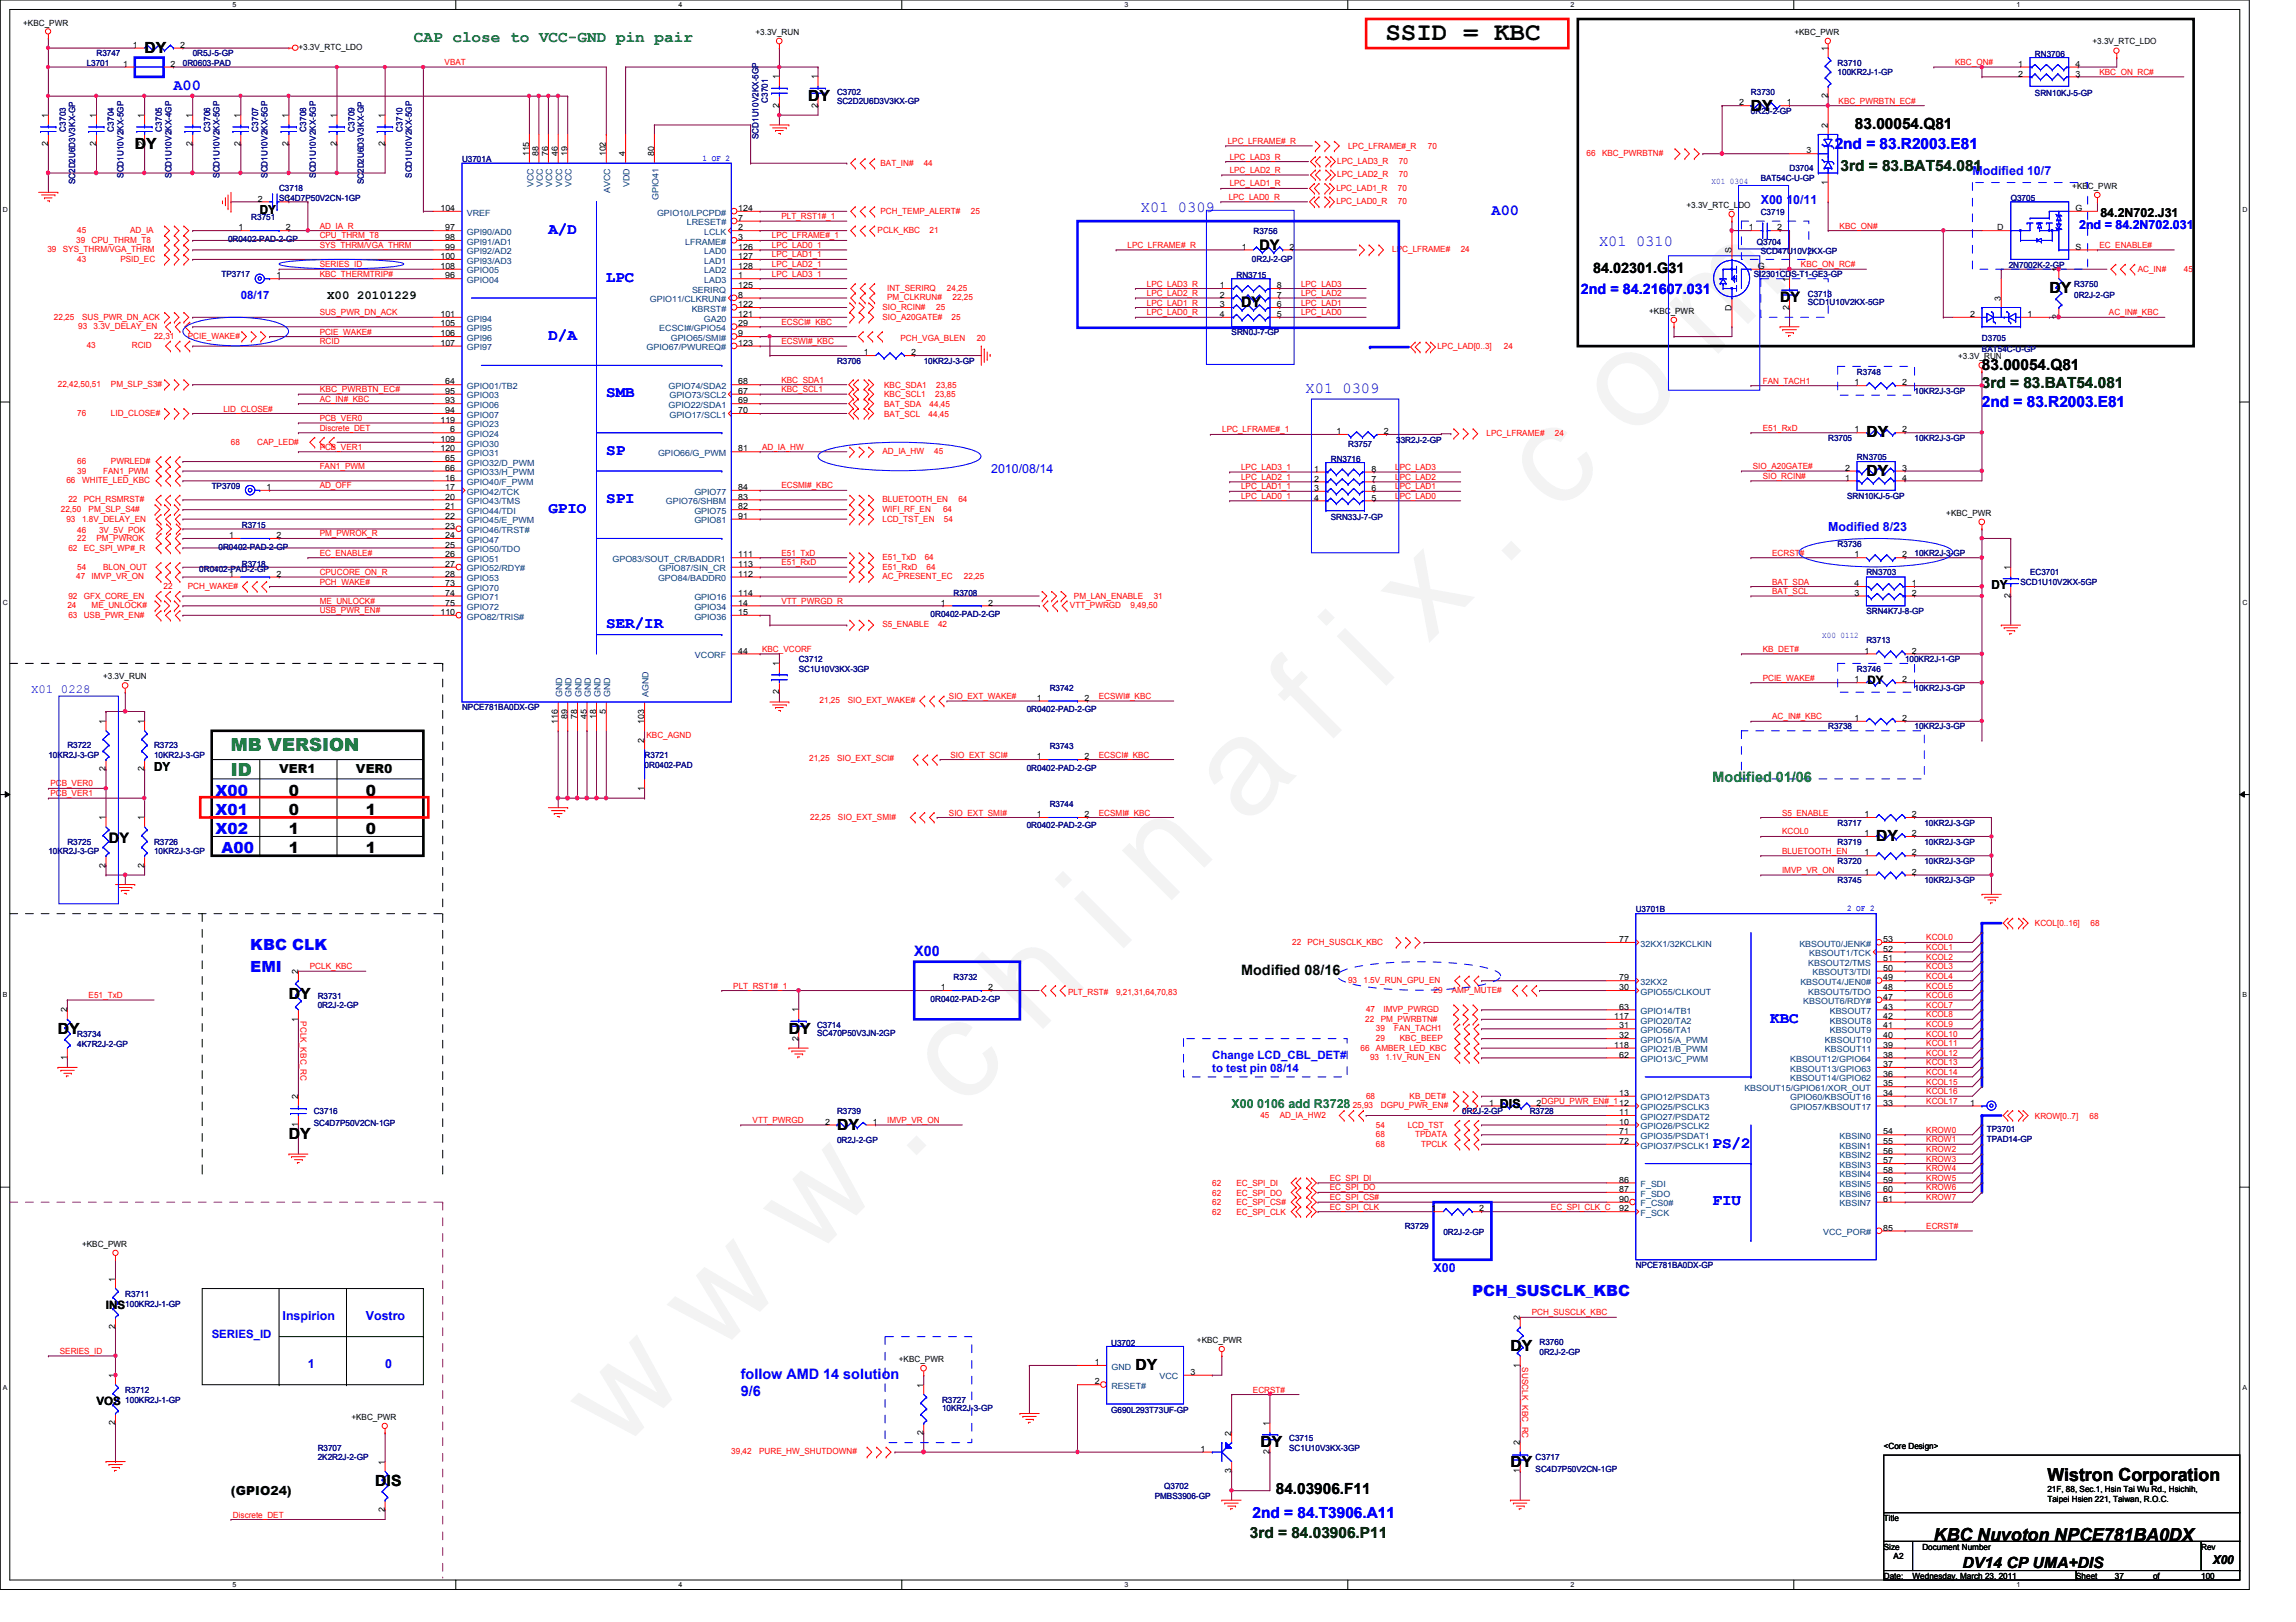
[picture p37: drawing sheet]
<svg xmlns="http://www.w3.org/2000/svg" width="297mm" height="210mm" viewBox="0 0 297 210" stroke-linecap="round" stroke-linejoin="round" font-family="sans-serif">
<defs><g id="words">
<text font-size="17.6" fill="#f0f" x="80.1" y="188" transform="rotate(-45 80.1 188)">w w w . c h i n a f i x . c o m</text>
<text font-size="3.3" x="179.2" y="5.2">SSID = KBC</text>
<g font-size="2.3" fill="#008000">
<text x="29.9" y="97.2">MB VERSION</text>
<text x="29.9" y="100.5">ID</text>
</g>
<g font-size="2.3">
<text x="264.9" y="191.7">Wistron Corporation</text>
<text x="250.2" y="199.4">KBC Nuvoton NPCE781BA0DX</text>
</g>
<text font-size="2.1" fill="#008000" x="53.5" y="5.4">CAP close to VCC-GND pin pair</text>
<g font-size="2">
<text x="18.7" y="6.8">DY</text>
<text x="104.6" y="13">DY</text>
<text x="226.5" y="14.3">DY</text>
<text x="240" y="16.6">83.00054.Q81</text>
<text x="17.4" y="19.3">DY</text>
<text x="265.1" y="37.9">DY</text>
<text x="256.4" y="47.9">83.00054.Q81</text>
<text x="241.5" y="56.6">DY</text>
<text x="241.5" y="61.6">DY</text>
<text x="37.4" y="103">0</text>
<text x="37.4" y="105.5">0</text>
<text x="37.4" y="108">1</text>
<text x="47.3" y="105.5">1</text>
<text x="47.3" y="108">0</text>
<text x="47.3" y="103">0</text>
<text x="37.4" y="110.4">1</text>
<text x="47.3" y="110.4">1</text>
<text x="242.7" y="108.9">DY</text>
<text x="37.4" y="129.3">DY</text>
<text x="7.5" y="133.8">DY</text>
<text x="102.1" y="133.8">DY</text>
<text x="37.4" y="147.4">DY</text>
<text x="108.3" y="146.2">DY</text>
<text x="146.9" y="177.3">DY</text>
<text x="195.4" y="174.8">DY</text>
<text x="163.1" y="187.3">DY</text>
<text x="195.4" y="189.8">DY</text>
<text x="48.6" y="192.3">DIS</text>
<text x="165.1" y="193.4">84.03906.F11</text>
<text x="253.9" y="202.9">DV14 CP UMA+DIS</text>
</g>
<g font-size="2" fill="#00f">
<text x="22.4" y="11.6">A00</text>
<text x="237.4" y="19.3">2nd = 83.R2003.E81</text>
<text x="147.6" y="27.4">X01 0309</text>
<text x="193" y="27.8">A00</text>
<text x="70.9" y="30.3">A/D</text>
<text x="206.9" y="31.8">X01 0310</text>
<text x="78.4" y="36.5">LPC</text>
<text x="70.9" y="43.9">D/A</text>
<text x="78.4" y="51.4">SMB</text>
<text x="168.9" y="50.8">X01 0309</text>
<text x="256.4" y="52.6">2nd = 83.R2003.E81</text>
<text x="78.4" y="58.9">SP</text>
<text x="78.4" y="65.1">SPI</text>
<text x="70.9" y="66.3">GPIO</text>
<text x="78.4" y="81.3">SER/IR</text>
<text x="27.9" y="103">X00</text>
<text x="27.9" y="105.5">X01</text>
<text x="27.9" y="108">X02</text>
<text x="28.7" y="110.4">A00</text>
<text x="32.4" y="122.9">KBC CLK</text>
<text x="32.4" y="125.7">EMI</text>
<text x="229" y="132.3">KBC</text>
<text x="221.6" y="148.5">PS/2</text>
<text x="221.6" y="156">FIU</text>
<text x="190.5" y="167.7">PCH_SUSCLK_KBC</text>
<text x="162" y="196.4">2nd = 84.T3906.A11</text>
</g>
<g font-size="2" fill="#004000">
<text x="238.1" y="22.1">3rd = 83.BAT54.081</text>
<text x="256.4" y="50.2">3rd = 83.BAT54.081</text>
<text x="161.7" y="199">3rd = 84.03906.P11</text>
</g>
<g font-size="1.9">
<text x="162.9" y="32.3">DY</text>
<text x="206.1" y="35.4">84.02301.G31</text>
<text x="160.6" y="39.8">DY</text>
<text x="230.3" y="39">DY</text>
<text x="14.1" y="109.1">DY</text>
<text x="160.6" y="126.2">Modified 08/16</text>
</g>
<g font-size="1.9" fill="#00f">
<text x="204.5" y="38">2nd = 84.21607.031</text>
<text x="118.3" y="123.7">X00</text>
<text x="95.8" y="178.4">follow AMD 14 solution</text>
<text x="95.8" y="180.6">9/6</text>
</g>
<text font-size="1.9" fill="#008000" x="221.6" y="101.3">Modified 01/06</text>
<g font-size="1.6" fill="#00f">
<text x="255.2" y="22.6">Modified 10/7</text>
<text x="227.8" y="26.4">X00 10/11</text>
<text x="269" y="29.6">2nd = 84.2N702.031</text>
<text x="128.2" y="61.2">2010/08/14</text>
<text x="236.5" y="68.7">Modified 8/23</text>
<text x="4" y="89.6">X01 0228</text>
<text x="185.5" y="164.5">X00</text>
<text x="36.6" y="170.8">Inspirion</text>
<text x="47.3" y="170.8">Vostro</text>
<text x="39.8" y="177">1</text>
<text x="49.8" y="177">0</text>
</g>
<g font-size="1.6">
<text x="33.6" y="27.6">DY</text>
<text x="271.7" y="28">84.2N702.J31</text>
<text x="42.3" y="38.7">X00 20101229</text>
<text x="257.6" y="76.2">DY</text>
<text x="19.9" y="99.8">DY</text>
<text x="36.1" y="100.1">VER1</text>
<text x="46.1" y="100.1">VER0</text>
<text x="194.1" y="143.4">DIS</text>
<text x="29.9" y="193.4">(GPIO24)</text>
<text x="286.3" y="202.4">X00</text>
</g>
<text font-size="1.6" fill="#008000" x="159.3" y="143.4">X00 0106 add R3728</text>
<g font-size="1.5" fill="#00f">
<text x="31.2" y="38.7">08/17</text>
<text x="156.8" y="137">Change LCD_CBL_DET#</text>
<text x="156.8" y="138.8">to test pin 08/14</text>
<text x="27.4" y="173.1">SERIES_ID</text>
</g>
<g font-size="1.5">
<text x="241.6" y="88.5">DY</text>
<text x="13.7" y="169.4">INS</text>
<text x="12.5" y="181.8">VOS</text>
</g>
<g font-size="1.1">
<text x="3" y="3.3">+KBC_PWR</text>
<text x="97.7" y="4.5">+3.3V_RUN</text>
<text x="232.2" y="4.5">+KBC_PWR</text>
<text x="270.7" y="5.8">+3.3V_RTC_LDO</text>
<text x="15.9" y="8.6">1</text>
<text x="17.2" y="6.2">1</text>
<text x="22.1" y="8.6">2</text>
<text x="23.3" y="6.2">2</text>
<text x="38.6" y="6.5">+3.3V_RTC_LDO</text>
<text x="100.8" y="10.3" transform="rotate(-90 100.8 10.3)">1</text>
<text x="105.8" y="10.3" transform="rotate(-90 105.8 10.3)">1</text>
<text x="236.5" y="6.6" transform="rotate(-90 236.5 6.6)">1</text>
<text x="261.1" y="8.6">1</text>
<text x="261.1" y="9.9">2</text>
<text x="268.5" y="9.9">3</text>
<text x="268.5" y="8.6">4</text>
<text x="6.2" y="15.3" transform="rotate(-90 6.2 15.3)">1</text>
<text x="12.4" y="15.3" transform="rotate(-90 12.4 15.3)">1</text>
<text x="18.7" y="15.3" transform="rotate(-90 18.7 15.3)">1</text>
<text x="24.9" y="15.3" transform="rotate(-90 24.9 15.3)">1</text>
<text x="31.1" y="15.3" transform="rotate(-90 31.1 15.3)">1</text>
<text x="37.3" y="15.3" transform="rotate(-90 37.3 15.3)">1</text>
<text x="43.6" y="15.3" transform="rotate(-90 43.6 15.3)">1</text>
<text x="49.8" y="15.3" transform="rotate(-90 49.8 15.3)">1</text>
<text x="100.8" y="14" transform="rotate(-90 100.8 14)">2</text>
<text x="105.8" y="14" transform="rotate(-90 105.8 14)">2</text>
<text x="225" y="13.6">2</text>
<text x="231.2" y="13.6">1</text>
<text x="236.5" y="16.5" transform="rotate(-90 236.5 16.5)">2</text>
<text x="236.5" y="12.7" transform="rotate(-90 236.5 12.7)">2</text>
<text x="6.2" y="18.9" transform="rotate(-90 6.2 18.9)">2</text>
<text x="12.4" y="18.9" transform="rotate(-90 12.4 18.9)">2</text>
<text x="18.7" y="18.9" transform="rotate(-90 18.7 18.9)">2</text>
<text x="24.9" y="18.9" transform="rotate(-90 24.9 18.9)">2</text>
<text x="31.1" y="18.9" transform="rotate(-90 31.1 18.9)">2</text>
<text x="37.3" y="18.9" transform="rotate(-90 37.3 18.9)">2</text>
<text x="43.6" y="18.9" transform="rotate(-90 43.6 18.9)">2</text>
<text x="49.8" y="18.9" transform="rotate(-90 49.8 18.9)">2</text>
<text x="68.4" y="20.2" transform="rotate(-90 68.4 20.2)">115</text>
<text x="69.7" y="20.2" transform="rotate(-90 69.7 20.2)">88</text>
<text x="70.9" y="20.2" transform="rotate(-90 70.9 20.2)">76</text>
<text x="72.2" y="20.2" transform="rotate(-90 72.2 20.2)">46</text>
<text x="73.4" y="20.2" transform="rotate(-90 73.4 20.2)">19</text>
<text x="78.4" y="20.2" transform="rotate(-90 78.4 20.2)">102</text>
<text x="80.9" y="20.2" transform="rotate(-90 80.9 20.2)">4</text>
<text x="84.6" y="20.2" transform="rotate(-90 84.6 20.2)">80</text>
<text x="233.7" y="19.9">3</text>
<text x="236.5" y="23.9" transform="rotate(-90 236.5 23.9)">1</text>
<text x="30.9" y="29.8">1</text>
<text x="33.4" y="26.1">2</text>
<text x="37" y="26.1">1</text>
<text x="37" y="29.8">2</text>
<text x="57" y="27.3">104</text>
<text x="57.6" y="29.8">97</text>
<text x="95.5" y="27.3">124</text>
<text x="95.5" y="28.6">7</text>
<text x="95.5" y="29.8">2</text>
<text x="218.2" y="26.9">+3.3V_RTC_LDO</text>
<text x="226.3" y="29.8">1</text>
<text x="229.9" y="29.8">2</text>
<text x="258.4" y="29.8">D</text>
<text x="268.1" y="24.4">+KBC_PWR</text>
<text x="268.5" y="27.3">G</text>
<text x="57" y="33.5">100</text>
<text x="57" y="34.8">108</text>
<text x="57.6" y="31.1">98</text>
<text x="57.6" y="32.3">99</text>
<text x="95.5" y="31.1">3</text>
<text x="95.5" y="32.3">126</text>
<text x="95.5" y="33.5">127</text>
<text x="95.5" y="34.8">128</text>
<text x="160.7" y="32.3">1</text>
<text x="166.8" y="32.3">2</text>
<text x="224" y="32.7" transform="rotate(-90 224 32.7)">S</text>
<text x="227.4" y="34.8">G</text>
<text x="266.3" y="35.2" transform="rotate(-90 266.3 35.2)">1</text>
<text x="268.5" y="32.3">S</text>
<text x="35.8" y="36">1</text>
<text x="57" y="41">101</text>
<text x="57.6" y="36">96</text>
<text x="95.5" y="36">1</text>
<text x="95.5" y="37.3">125</text>
<text x="95.5" y="38.5">8</text>
<text x="95.5" y="39.8">122</text>
<text x="95.5" y="41">121</text>
<text x="157.8" y="37.3">1</text>
<text x="157.8" y="38.5">2</text>
<text x="157.8" y="39.8">3</text>
<text x="157.8" y="41">4</text>
<text x="165.2" y="41">5</text>
<text x="165.2" y="39.8">6</text>
<text x="165.2" y="38.5">7</text>
<text x="165.2" y="37.3">8</text>
<text x="213.4" y="40.6">+KBC_PWR</text>
<text x="224" y="40.3" transform="rotate(-90 224 40.3)">D</text>
<text x="231.5" y="40.1" transform="rotate(-90 231.5 40.1)">2</text>
<text x="231.5" y="36.4" transform="rotate(-90 231.5 36.4)">1</text>
<text x="254.9" y="41">2</text>
<text x="258.9" y="38.9" transform="rotate(-90 258.9 38.9)">3</text>
<text x="262.3" y="41">1</text>
<text x="266.3" y="41.3" transform="rotate(-90 266.3 41.3)">2</text>
<text x="57" y="42.2">105</text>
<text x="57" y="43.5">106</text>
<text x="57" y="44.7">107</text>
<text x="95.5" y="42.2">29</text>
<text x="95.5" y="43.5">9</text>
<text x="95.5" y="44.7">123</text>
<text x="111.8" y="46">1</text>
<text x="117.9" y="46">2</text>
<text x="253.3" y="46.5">+3.3V_RUN</text>
<text x="57.6" y="52.2">93</text>
<text x="57.6" y="51">95</text>
<text x="57.6" y="53.5">94</text>
<text x="57.6" y="49.7">64</text>
<text x="95.5" y="49.7">68</text>
<text x="95.5" y="51">67</text>
<text x="95.5" y="52.2">69</text>
<text x="95.5" y="53.5">70</text>
<text x="239.9" y="49.9">1</text>
<text x="246.1" y="49.9">2</text>
<text x="57" y="54.7">119</text>
<text x="57" y="58.4">120</text>
<text x="57" y="57.2">109</text>
<text x="57.6" y="59.7">65</text>
<text x="58.2" y="56">6</text>
<text x="95.5" y="58.4">81</text>
<text x="172.9" y="56.2">1</text>
<text x="179" y="56.2">2</text>
<text x="239.9" y="56">1</text>
<text x="246.1" y="56">2</text>
<text x="34.5" y="63.4">1</text>
<text x="57.6" y="62.2">16</text>
<text x="57.6" y="63.4">17</text>
<text x="57.6" y="64.6">20</text>
<text x="57.6" y="65.9">21</text>
<text x="57.6" y="60.9">66</text>
<text x="95.5" y="63.4">84</text>
<text x="95.5" y="64.6">83</text>
<text x="95.5" y="65.9">82</text>
<text x="170" y="61">1</text>
<text x="170" y="62.3">2</text>
<text x="170" y="63.5">3</text>
<text x="170" y="64.8">4</text>
<text x="177.4" y="64.8">5</text>
<text x="177.4" y="63.5">6</text>
<text x="177.4" y="62.3">7</text>
<text x="177.4" y="61">8</text>
<text x="238.7" y="62.2">1</text>
<text x="238.7" y="60.9">2</text>
<text x="246.1" y="60.9">3</text>
<text x="246.1" y="62.2">4</text>
<text x="29.6" y="69.6">1</text>
<text x="35.8" y="69.6">2</text>
<text x="57.6" y="69.6">24</text>
<text x="57.6" y="67.1">22</text>
<text x="57.6" y="68.4">23</text>
<text x="57.6" y="70.9">25</text>
<text x="95.5" y="67.1">91</text>
<text x="251.8" y="66.8">+KBC_PWR</text>
<text x="29.6" y="74.6">1</text>
<text x="35.8" y="74.6">2</text>
<text x="57.6" y="74.6">28</text>
<text x="57.6" y="72.1">26</text>
<text x="57.6" y="75.9">73</text>
<text x="57.6" y="73.4">27</text>
<text x="57.6" y="77.1">74</text>
<text x="95.5" y="73.4">113</text>
<text x="95.5" y="72.1">111</text>
<text x="95.5" y="77.1">114</text>
<text x="95.5" y="74.6">112</text>
<text x="239.9" y="72.1">1</text>
<text x="239.9" y="77.1">3</text>
<text x="239.9" y="75.9">4</text>
<text x="246.1" y="72.1">2</text>
<text x="247.4" y="75.9">1</text>
<text x="247.4" y="77.1">2</text>
<text x="260.1" y="77.4" transform="rotate(-90 260.1 77.4)">2</text>
<text x="260.1" y="73.8" transform="rotate(-90 260.1 73.8)">1</text>
<text x="57" y="79.6">110</text>
<text x="57.6" y="78.4">75</text>
<text x="95.5" y="79.6">15</text>
<text x="95.5" y="78.4">14</text>
<text x="121.7" y="78.4">1</text>
<text x="127.8" y="78.4">2</text>
<text x="13.3" y="87.9">+3.3V_RUN</text>
<text x="95.5" y="84.6">44</text>
<text x="100.8" y="89.9" transform="rotate(-90 100.8 89.9)">2</text>
<text x="100.8" y="86.2" transform="rotate(-90 100.8 86.2)">1</text>
<text x="239.9" y="88.3">1</text>
<text x="241.2" y="84.6">1</text>
<text x="246.1" y="88.3">2</text>
<text x="247.4" y="84.6">2</text>
<text x="13.7" y="93.7" transform="rotate(-90 13.7 93.7)">1</text>
<text x="18.7" y="93.7" transform="rotate(-90 18.7 93.7)">1</text>
<text x="72.2" y="93.6" transform="rotate(-90 72.2 93.6)">116</text>
<text x="73.4" y="93" transform="rotate(-90 73.4 93)">89</text>
<text x="74.7" y="93" transform="rotate(-90 74.7 93)">78</text>
<text x="75.9" y="93" transform="rotate(-90 75.9 93)">45</text>
<text x="77.1" y="93" transform="rotate(-90 77.1 93)">18</text>
<text x="78.4" y="92.4" transform="rotate(-90 78.4 92.4)">5</text>
<text x="83.4" y="93.6" transform="rotate(-90 83.4 93.6)">103</text>
<text x="134.2" y="90.7">1</text>
<text x="140.3" y="90.7">2</text>
<text x="239.9" y="93.3">1</text>
<text x="246.1" y="93.3">2</text>
<text x="13.7" y="99.8" transform="rotate(-90 13.7 99.8)">2</text>
<text x="18.7" y="99.8" transform="rotate(-90 18.7 99.8)">2</text>
<text x="83.4" y="96.2" transform="rotate(-90 83.4 96.2)">2</text>
<text x="134.2" y="98.3">1</text>
<text x="140.3" y="98.3">2</text>
<text x="13.7" y="106.1" transform="rotate(-90 13.7 106.1)">1</text>
<text x="18.7" y="106.1" transform="rotate(-90 18.7 106.1)">1</text>
<text x="83.4" y="102.3" transform="rotate(-90 83.4 102.3)">1</text>
<text x="134.2" y="105.7">1</text>
<text x="140.3" y="105.7">2</text>
<text x="241.2" y="105.7">1</text>
<text x="247.4" y="105.7">2</text>
<text x="13.7" y="112.3" transform="rotate(-90 13.7 112.3)">2</text>
<text x="18.7" y="112.3" transform="rotate(-90 18.7 112.3)">2</text>
<text x="241.2" y="108.2">1</text>
<text x="241.2" y="113.2">1</text>
<text x="241.2" y="110.7">1</text>
<text x="247.4" y="108.2">2</text>
<text x="247.4" y="113.2">2</text>
<text x="247.4" y="110.7">2</text>
<text x="209.5" y="121.9">77</text>
<text x="243.6" y="121.9">53</text>
<text x="243.6" y="123.1">52</text>
<text x="243.6" y="124.4">51</text>
<text x="243.6" y="125.6">50</text>
<text x="8.7" y="131" transform="rotate(-90 8.7 131)">2</text>
<text x="38.6" y="126" transform="rotate(-90 38.6 126)">2</text>
<text x="103.3" y="131" transform="rotate(-90 103.3 131)">1</text>
<text x="121.7" y="128.1">1</text>
<text x="127.8" y="128.1">2</text>
<text x="208.8" y="131.9">117</text>
<text x="209.5" y="126.9">79</text>
<text x="209.5" y="128.1">30</text>
<text x="209.5" y="130.6">63</text>
<text x="243.6" y="126.9">49</text>
<text x="243.6" y="128.1">48</text>
<text x="243.6" y="129.4">47</text>
<text x="243.6" y="130.6">43</text>
<text x="243.6" y="131.9">42</text>
<text x="8.7" y="137.2" transform="rotate(-90 8.7 137.2)">1</text>
<text x="38.6" y="132.2" transform="rotate(-90 38.6 132.2)">1</text>
<text x="103.3" y="134.7" transform="rotate(-90 103.3 134.7)">2</text>
<text x="208.8" y="135.6">118</text>
<text x="209.5" y="133.1">31</text>
<text x="209.5" y="134.4">32</text>
<text x="209.5" y="136.9">62</text>
<text x="243.6" y="133.1">41</text>
<text x="243.6" y="134.4">40</text>
<text x="243.6" y="135.6">39</text>
<text x="243.6" y="136.9">38</text>
<text x="38.6" y="142.2" transform="rotate(-90 38.6 142.2)">2</text>
<text x="192.7" y="143.1">1</text>
<text x="198.8" y="143.1">2DGPU_PWR_EN#_112</text>
<text x="209.5" y="141.8">13</text>
<text x="243.6" y="138.1">37</text>
<text x="243.6" y="139.3">36</text>
<text x="243.6" y="140.6">35</text>
<text x="243.6" y="141.8">34</text>
<text x="243.6" y="143.1">33</text>
<text x="254.9" y="143.1">1</text>
<text x="38.6" y="145.9" transform="rotate(-90 38.6 145.9)">1</text>
<text x="106.8" y="145.5">2</text>
<text x="112.9" y="145.5">1</text>
<text x="209.5" y="144.3">11</text>
<text x="209.5" y="145.5">10</text>
<text x="209.5" y="146.8">71</text>
<text x="209.5" y="148">72</text>
<text x="243.6" y="146.8">54</text>
<text x="243.6" y="148">55</text>
<text x="243.6" y="149.3">56</text>
<text x="209.5" y="153">86</text>
<text x="209.5" y="154.3">87</text>
<text x="209.5" y="155.5">90</text>
<text x="243.6" y="150.5">57</text>
<text x="243.6" y="151.8">58</text>
<text x="243.6" y="153">59</text>
<text x="243.6" y="154.3">60</text>
<text x="243.6" y="155.5">61</text>
<text x="10.6" y="161.3">+KBC_PWR</text>
<text x="185.2" y="156.8">1</text>
<text x="191.3" y="156.8">2</text>
<text x="209.5" y="156.8">92</text>
<text x="243.6" y="159.3">85</text>
<text x="14.9" y="165.9" transform="rotate(-90 14.9 165.9)">1</text>
<text x="14.9" y="172" transform="rotate(-90 14.9 172)">2</text>
<text x="154.9" y="173.8">+KBC_PWR</text>
<text x="196.6" y="170.9" transform="rotate(-90 196.6 170.9)">2</text>
<text x="14.9" y="178.3" transform="rotate(-90 14.9 178.3)">1</text>
<text x="116.3" y="176.3">+KBC_PWR</text>
<text x="119.5" y="179.6" transform="rotate(-90 119.5 179.6)">1</text>
<text x="141.6" y="176.7">1</text>
<text x="141.6" y="179.2">2</text>
<text x="154" y="177.9">3</text>
<text x="196.6" y="177" transform="rotate(-90 196.6 177)">1</text>
<text x="14.9" y="184.4" transform="rotate(-90 14.9 184.4)">2</text>
<text x="45.5" y="183.8">+KBC_PWR</text>
<text x="119.5" y="185.7" transform="rotate(-90 119.5 185.7)">2</text>
<text x="159.3" y="185.8" transform="rotate(-90 159.3 185.8)">2</text>
<text x="164.2" y="184.5" transform="rotate(-90 164.2 184.5)">1</text>
<text x="49.8" y="189.5" transform="rotate(-90 49.8 189.5)">1</text>
<text x="155.3" y="187.9">1</text>
<text x="159.3" y="190.7" transform="rotate(-90 159.3 190.7)">3</text>
<text x="164.2" y="188.2" transform="rotate(-90 164.2 188.2)">2</text>
<text x="196.6" y="190.7" transform="rotate(-90 196.6 190.7)">1</text>
<text x="196.6" y="187" transform="rotate(-90 196.6 187)">2</text>
<text x="243.7" y="187.5">&lt;Core Design&gt;</text>
<text x="49.8" y="195.7" transform="rotate(-90 49.8 195.7)">2</text>
<text x="243.7" y="196.8">Title</text>
<text x="264.9" y="193.1">21F, 88, Sec.1, Hsin Tai Wu Rd., Hsichih,</text>
<text x="264.9" y="194.4">Taipei Hsien 221, Taiwan, R.O.C.</text>
<text x="243.7" y="200.5">Size</text>
<text x="245" y="201.8">A2</text>
<text x="248.7" y="200.5">Document Number</text>
<text x="284.8" y="200.5">Rev</text>
<text x="243.7" y="204.3">Date:</text>
<text x="247.4" y="204.3">Wednesday, March 23, 2011</text>
<text x="268.6" y="204.3">Sheet</text>
<text x="273.6" y="204.3">37</text>
<text x="278.5" y="204.3">of</text>
<text x="284.8" y="204.3">100</text>
</g>
<g font-size="1.1" fill="#000080">
<text x="11.2" y="8.5">L3701</text>
<text x="12.5" y="7.3">R3747</text>
<text x="23.7" y="8.5">0R0603-PAD</text>
<text x="24.9" y="7.3">0R5J-5-GP</text>
<text x="237.7" y="8.5">R3710</text>
<text x="237.7" y="9.7">100KR2J-1-GP</text>
<text x="263.3" y="7.4">RN3706</text>
<text x="8.5" y="17" transform="rotate(-90 8.5 17)">C3703</text>
<text x="14.7" y="17" transform="rotate(-90 14.7 17)">C3704</text>
<text x="21" y="17" transform="rotate(-90 21 17)">C3705</text>
<text x="27.2" y="17" transform="rotate(-90 27.2 17)">C3706</text>
<text x="33.4" y="17" transform="rotate(-90 33.4 17)">C3707</text>
<text x="39.6" y="17" transform="rotate(-90 39.6 17)">C3708</text>
<text x="45.8" y="17" transform="rotate(-90 45.8 17)">C3709</text>
<text x="52.1" y="17" transform="rotate(-90 52.1 17)">C3710</text>
<text x="99.4" y="13.3" transform="rotate(-90 99.4 13.3)">C3701</text>
<text x="108.3" y="12.2">C3702</text>
<text x="108.3" y="13.5">SC2D2U6D3V3KX-GP</text>
<text x="226.5" y="12.2">R3730</text>
<text x="226.5" y="14.7">0R2J-2-GP</text>
<text x="263.3" y="12.4">SRN10KJ-5-GP</text>
<text x="9.7" y="23.9" transform="rotate(-90 9.7 23.9)">SC2D2U6D3V3KX-GP</text>
<text x="16" y="23" transform="rotate(-90 16 23)">SCD1U10V2KX-5GP</text>
<text x="22.2" y="23" transform="rotate(-90 22.2 23)">SCD1U10V2KX-4GP</text>
<text x="28.4" y="23" transform="rotate(-90 28.4 23)">SCD1U10V2KX-5GP</text>
<text x="34.6" y="23" transform="rotate(-90 34.6 23)">SCD1U10V2KX-5GP</text>
<text x="40.8" y="23" transform="rotate(-90 40.8 23)">SCD1U10V2KX-5GP</text>
<text x="47.1" y="23.9" transform="rotate(-90 47.1 23.9)">SC2D2U6D3V3KX-GP</text>
<text x="53.3" y="23" transform="rotate(-90 53.3 23)">SCD1U10V2KX-5GP</text>
<text x="59.8" y="21">U3701A</text>
<text x="98.1" y="18" transform="rotate(-90 98.1 18)">SCD1U10V2KX-5GP</text>
<text x="227.8" y="23.5">BAT54C-U-GP</text>
<text x="231.5" y="22.2">D3704</text>
<text x="32.5" y="28.5">R3751</text>
<text x="36.1" y="24.7">C3718</text>
<text x="36.1" y="26">SC4D7P50V2CN-1GP</text>
<text x="227.8" y="27.8">C3719</text>
<text x="260.1" y="26">Q3705</text>
<text x="28.7" y="35.9">TP3717</text>
<text x="29.5" y="31.3">0R0402-PAD-2-GP</text>
<text x="162" y="33.9">0R2J-2-GP</text>
<text x="162.2" y="30.3">R3756</text>
<text x="226.9" y="35.9">SI2301CDS-T1-GE3-GP</text>
<text x="227.3" y="31.7">Q3704</text>
<text x="227.8" y="32.9">SCD47U10V2KX-GP</text>
<text x="259.9" y="34.6">2N7002K-2-GP</text>
<text x="160" y="36">RN3715</text>
<text x="233.9" y="38.4">C3713</text>
<text x="233.9" y="39.5">SCD1U10V2KX-5GP</text>
<text x="268.3" y="37.1">R3750</text>
<text x="268.3" y="38.6">0R2J-2-GP</text>
<text x="108.3" y="47.1">R3706</text>
<text x="119.5" y="47.1">10KR2J-3-GP</text>
<text x="159.3" y="43.3">SRN0J-7-GP</text>
<text x="256.4" y="44.1">D3705</text>
<text x="256.4" y="45.6">BAT54C-U-GP</text>
<text x="240.2" y="48.5">R3748</text>
<text x="247.7" y="51">10KR2J-3-GP</text>
<text x="172.2" y="59.8">RN3716</text>
<text x="174.4" y="57.8">R3757</text>
<text x="180.6" y="57.3">33R2J-2-GP</text>
<text x="236.5" y="57.1">R3705</text>
<text x="240.2" y="59.5">RN3705</text>
<text x="247.7" y="57.1">10KR2J-3-GP</text>
<text x="27.4" y="63.3">TP3709</text>
<text x="239" y="64.5">SRN10KJ-5-GP</text>
<text x="28.3" y="71.1">0R0402-PAD-2-GP</text>
<text x="31.3" y="68.4">R3715</text>
<text x="172.2" y="67.3">SRN33J-7-GP</text>
<text x="237.7" y="70.7">R3736</text>
<text x="247.7" y="72">10KR2J-3-GP</text>
<text x="25.8" y="74.1">0R0402-PAD-2-GP</text>
<text x="31.3" y="73.4">R3718</text>
<text x="123.4" y="77.1">R3708</text>
<text x="241.5" y="74.5">RN3703</text>
<text x="261.4" y="75.7">SCD1U10V2KX-5GP</text>
<text x="262.6" y="74.5">EC3701</text>
<text x="120.4" y="79.8">0R0402-PAD-2-GP</text>
<text x="241.5" y="83.2">R3713</text>
<text x="241.5" y="79.5">SRN4K7J-8-GP</text>
<text x="103.3" y="85.7">C3712</text>
<text x="103.3" y="86.9">SC1U10V3KX-3GP</text>
<text x="135.8" y="89.4">R3742</text>
<text x="240.2" y="86.9">R3746</text>
<text x="246.5" y="85.7">100KR2J-1-GP</text>
<text x="247.7" y="89.4">10KR2J-3-GP</text>
<text x="59.8" y="91.9">NPCE781BA0DX-GP</text>
<text x="132.8" y="92.2">0R0402-PAD-2-GP</text>
<text x="236.5" y="94.4">R3738</text>
<text x="247.7" y="94.4">10KR2J-3-GP</text>
<text x="6.3" y="98.1">10KR2J-3-GP</text>
<text x="8.7" y="96.9">R3722</text>
<text x="19.9" y="96.9">R3723</text>
<text x="19.9" y="98.1">10KR2J-3-GP</text>
<text x="83.4" y="98.1">R3721</text>
<text x="83.4" y="99.4">0R0402-PAD</text>
<text x="132.8" y="99.7">0R0402-PAD-2-GP</text>
<text x="135.8" y="97">R3743</text>
<text x="132.8" y="107.2">0R0402-PAD-2-GP</text>
<text x="135.8" y="104.5">R3744</text>
<text x="237.7" y="106.8">R3717</text>
<text x="249" y="106.8">10KR2J-3-GP</text>
<text x="6.3" y="110.6">10KR2J-3-GP</text>
<text x="8.7" y="109.3">R3725</text>
<text x="19.9" y="109.3">R3726</text>
<text x="19.9" y="110.6">10KR2J-3-GP</text>
<text x="237.7" y="109.3">R3719</text>
<text x="237.7" y="111.8">R3720</text>
<text x="249" y="109.3">10KR2J-3-GP</text>
<text x="249" y="111.8">10KR2J-3-GP</text>
<text x="211.6" y="118">U3701B</text>
<text x="237.7" y="114.3">R3745</text>
<text x="249" y="114.3">10KR2J-3-GP</text>
<text x="41.1" y="129.2">R3731</text>
<text x="41.1" y="130.5">0R2J-2-GP</text>
<text x="120.4" y="129.6">0R0402-PAD-2-GP</text>
<text x="123.4" y="126.9">R3732</text>
<text x="10" y="134.2">R3734</text>
<text x="10" y="135.5">4K7R2J-2-GP</text>
<text x="105.7" y="133">C3714</text>
<text x="105.7" y="134.1">SC470P50V3JN-2GP</text>
<text x="40.6" y="144.2">C3716</text>
<text x="40.6" y="145.7">SC4D7P50V2CN-1GP</text>
<text x="108.3" y="144.2">R3739</text>
<text x="108.3" y="147.9">0R2J-2-GP</text>
<text x="189.2" y="144.2">0R2J-2-GP</text>
<text x="197.9" y="144.2">R3728</text>
<text x="257" y="146.5">TP3701</text>
<text x="257" y="147.8">TPAD14-GP</text>
<text x="181.7" y="159.1">R3729</text>
<text x="186.7" y="159.9">0R2J-2-GP</text>
<text x="16.2" y="167.8">R3711</text>
<text x="211.6" y="164.1">NPCE781BA0DX-GP</text>
<text x="16.2" y="169.1">100KR2J-1-GP</text>
<text x="143.8" y="174.2">U3702</text>
<text x="199.2" y="174">R3760</text>
<text x="199.2" y="175.3">0R2J-2-GP</text>
<text x="16.2" y="180.3">R3712</text>
<text x="16.2" y="181.5">100KR2J-1-GP</text>
<text x="121.9" y="181.5">R3727</text>
<text x="121.9" y="182.6">10KR2J-3-GP</text>
<text x="143.8" y="182.9">G690L293T73UF-GP</text>
<text x="41.1" y="187.7">R3707</text>
<text x="41.1" y="189">2K2R2J-2-GP</text>
<text x="166.8" y="186.5">C3715</text>
<text x="166.8" y="187.7">SC1U10V3KX-3GP</text>
<text x="198.7" y="189">C3717</text>
<text x="198.7" y="190.5">SC4D7P50V2CN-1GP</text>
<text x="149.4" y="194">PMBS3906-GP</text>
<text x="150.6" y="192.7">Q3702</text>
</g>
<g font-size="1.1" fill="#f00">
<text x="57.5" y="8.4">VBAT</text>
<text x="252.9" y="8.4">KBC_ON#</text>
<text x="271.6" y="9.7">KBC_ON_RC#</text>
<text x="237.9" y="13.4">KBC_PWRBTN_EC#</text>
<text x="113.9" y="21.5">BAT_IN#</text>
<text x="119.5" y="21.5">44</text>
<text x="158.8" y="18.6">LPC_LFRAME#_R</text>
<text x="159.1" y="22.4">LPC_LAD2_R</text>
<text x="159.1" y="20.7">LPC_LAD3_R</text>
<text x="173" y="21.2">LPC_LAD3_R</text>
<text x="173" y="22.9">LPC_LAD2_R</text>
<text x="174.4" y="19.2">LPC_LFRAME#_R</text>
<text x="181" y="21.2">70</text>
<text x="181" y="22.9">70</text>
<text x="184.7" y="19.2">70</text>
<text x="205.3" y="20.2">66</text>
<text x="207.3" y="20.2">KBC_PWRBTN#</text>
<text x="41.4" y="29.6">AD_IA_R</text>
<text x="101.1" y="28.4">PLT_RST1#_1</text>
<text x="113.9" y="27.7">PCH_TEMP_ALERT#</text>
<text x="125.6" y="27.7">25</text>
<text x="159" y="25.9">LPC_LAD0_R</text>
<text x="159.1" y="24.1">LPC_LAD1_R</text>
<text x="172.9" y="24.7">LPC_LAD1_R</text>
<text x="172.9" y="26.4">LPC_LAD0_R</text>
<text x="180.8" y="24.7">70</text>
<text x="180.8" y="26.4">70</text>
<text x="238" y="29.6">KBC_ON#</text>
<text x="6.1" y="32.6">39</text>
<text x="8.1" y="32.6">SYS_THRM/VGA_THRM</text>
<text x="9.9" y="31.4">39</text>
<text x="10" y="33.9">43</text>
<text x="10" y="30.2">45</text>
<text x="11.8" y="31.4">CPU_THRM_T8</text>
<text x="15.6" y="33.9">PSID_EC</text>
<text x="16.8" y="30.2">AD_IA</text>
<text x="41.4" y="35.8">KBC_THERMTRIP#</text>
<text x="41.4" y="32.1">SYS_THRM/VGA_THRM</text>
<text x="41.4" y="34.6">SERIES_ID</text>
<text x="41.4" y="30.9">CPU_THRM_T8</text>
<text x="99.9" y="30.9">LPC_LFRAME#_1</text>
<text x="99.9" y="32.1">LPC_LAD0_1</text>
<text x="99.9" y="33.3">LPC_LAD1_1</text>
<text x="99.9" y="34.6">LPC_LAD2_1</text>
<text x="99.9" y="35.8">LPC_LAD3_1</text>
<text x="113.5" y="30.2">PCLK_KBC</text>
<text x="120.3" y="30.2">21</text>
<text x="145.9" y="32.1">LPC_LFRAME#_R</text>
<text x="180.1" y="32.6">LPC_LFRAME#</text>
<text x="189" y="32.6">24</text>
<text x="233" y="34.6">KBC_ON_RC#</text>
<text x="271.6" y="32.1">EC_ENABLE#</text>
<text x="276.6" y="35.1">AC_IN#</text>
<text x="282.5" y="35.1">45</text>
<text x="7" y="41.4">22,25</text>
<text x="10.6" y="41.4">SUS_PWR_DN_ACK</text>
<text x="41.4" y="40.8">SUS_PWR_DN_ACK</text>
<text x="114.2" y="41.4">SIO_A20GATE#</text>
<text x="114.2" y="40.1">SIO_RCIN#</text>
<text x="114.8" y="38.9">PM_CLKRUN#</text>
<text x="114.8" y="37.6">INT_SERIRQ</text>
<text x="121.1" y="40.1">25</text>
<text x="122.5" y="37.6">24,25</text>
<text x="123.1" y="41.4">25</text>
<text x="123.2" y="38.9">22,25</text>
<text x="148.4" y="40.8">LPC_LAD0_R</text>
<text x="148.4" y="39.5">LPC_LAD1_R</text>
<text x="148.4" y="38.3">LPC_LAD2_R</text>
<text x="148.4" y="37.1">LPC_LAD3_R</text>
<text x="168.3" y="40.8">LPC_LAD0</text>
<text x="168.3" y="39.5">LPC_LAD1</text>
<text x="168.3" y="38.3">LPC_LAD2</text>
<text x="168.3" y="37.1">LPC_LAD3</text>
<text x="272.8" y="40.8">AC_IN#_KBC</text>
<text x="10.1" y="42.6">93</text>
<text x="11.2" y="45.1">43</text>
<text x="12.1" y="42.6">3.3V_DELAY_EN</text>
<text x="17.1" y="45.1">RCID</text>
<text x="19.9" y="43.9">22,31</text>
<text x="24.3" y="43.9">PCIE_WAKE#</text>
<text x="41.4" y="44.5">RCID</text>
<text x="41.4" y="43.3">PCIE_WAKE#</text>
<text x="101.1" y="42">ECSCI#_KBC</text>
<text x="101.1" y="44.5">ECSWI#_KBC</text>
<text x="116.5" y="44.1">PCH_VGA_BLEN</text>
<text x="126.4" y="44.1">20</text>
<text x="186" y="45.2">LPC_LAD[0..3]</text>
<text x="194.6" y="45.2">24</text>
<text x="7.5" y="50.1">22,42,50,51</text>
<text x="10" y="53.8">76</text>
<text x="14.3" y="50.1">PM_SLP_S3#</text>
<text x="14.3" y="53.8">LID_CLOSE#</text>
<text x="28.9" y="53.3">LID_CLOSE#</text>
<text x="41.4" y="50.8">KBC_PWRBTN_EC#</text>
<text x="41.4" y="52">AC_IN#_KBC</text>
<text x="101.1" y="50.8">KBC_SCL1</text>
<text x="101.1" y="49.5">KBC_SDA1</text>
<text x="114.4" y="52.7">BAT_SDA</text>
<text x="114.4" y="53.9">BAT_SCL</text>
<text x="114.4" y="50.2">KBC_SDA1</text>
<text x="114.4" y="51.4">KBC_SCL1</text>
<text x="120.1" y="53.9">44,45</text>
<text x="120.3" y="52.7">44,45</text>
<text x="121" y="51.4">23,85</text>
<text x="121.1" y="50.2">23,85</text>
<text x="228" y="49.7">FAN_TACH1</text>
<text x="29.9" y="57.5">68</text>
<text x="33.3" y="57.5">CAP_LED#</text>
<text x="41.4" y="58.2">PCB_VER1</text>
<text x="41.4" y="54.5">PCB_VER0</text>
<text x="41.4" y="55.8">Discrete_DET</text>
<text x="98.6" y="58.2">AD_IA_HW</text>
<text x="114.2" y="58.8">AD_IA_HW</text>
<text x="120.9" y="58.8">45</text>
<text x="158.1" y="56">LPC_LFRAME#_1</text>
<text x="192.3" y="56.4">LPC_LFRAME#</text>
<text x="201.2" y="56.4">24</text>
<text x="228" y="55.8">E51_RxD</text>
<text x="8.6" y="62.5">66</text>
<text x="8.8" y="65">22</text>
<text x="10" y="61.3">39</text>
<text x="10" y="60">66</text>
<text x="10.6" y="62.5">WHITE_LED_KBC</text>
<text x="10.8" y="65">PCH_RSMRST#</text>
<text x="13.3" y="61.3">FAN1_PWM</text>
<text x="14.3" y="60">PWRLED#</text>
<text x="41.4" y="63.2">AD_OFF</text>
<text x="41.4" y="60.7">FAN1_PWM</text>
<text x="101.1" y="63.2">ECSMI#_KBC</text>
<text x="114.2" y="65">BLUETOOTH_EN</text>
<text x="124" y="65">64</text>
<text x="160.6" y="64.6">LPC_LAD0_1</text>
<text x="160.6" y="63.3">LPC_LAD1_1</text>
<text x="160.6" y="62.1">LPC_LAD2_1</text>
<text x="160.6" y="60.8">LPC_LAD3_1</text>
<text x="180.5" y="64.6">LPC_LAD0</text>
<text x="180.5" y="63.3">LPC_LAD1</text>
<text x="180.5" y="62.1">LPC_LAD2</text>
<text x="180.5" y="60.8">LPC_LAD3</text>
<text x="226.8" y="60.7">SIO_A20GATE#</text>
<text x="228" y="62">SIO_RCIN#</text>
<text x="7.9" y="66.3">22,50</text>
<text x="8.6" y="67.5">93</text>
<text x="8.8" y="71.2">62</text>
<text x="10" y="69">46</text>
<text x="10" y="70">22</text>
<text x="10.6" y="67.5">1.8V_DELAY_EN</text>
<text x="10.8" y="71.2">EC_SPI_WP#_R</text>
<text x="11.5" y="66.3">PM_SLP_S4#</text>
<text x="12.5" y="70">PM_PWROK</text>
<text x="12.8" y="69">3V_5V_POK</text>
<text x="41.4" y="71.9">EC_ENABLE#</text>
<text x="41.4" y="69.4">PM_PWROK_R</text>
<text x="101.1" y="71.9">E51_TxD</text>
<text x="114.2" y="66.3">WIFI_RF_EN</text>
<text x="114.2" y="67.5">LCD_TST_EN</text>
<text x="122" y="66.3">64</text>
<text x="122.1" y="67.5">54</text>
<text x="229.3" y="71.9">ECRST#</text>
<text x="8.8" y="77.5">92</text>
<text x="9.9" y="75">47</text>
<text x="10" y="73.7">54</text>
<text x="10.8" y="77.5">GFX_CORE_EN</text>
<text x="11.8" y="75">IMVP_VR_ON</text>
<text x="13.3" y="73.7">BLON_OUT</text>
<text x="21.2" y="76.2">22</text>
<text x="24.3" y="76.2">PCH_WAKE#</text>
<text x="41.4" y="75.6">PCH_WAKE#</text>
<text x="41.4" y="74.4">CPUCORE_ON_R</text>
<text x="101.1" y="73.2">E51_RxD</text>
<text x="114.2" y="73.7">E51_RxD</text>
<text x="114.2" y="72.5">E51_TxD</text>
<text x="114.2" y="75">AC_PRESENT_EC</text>
<text x="119.6" y="72.5">64</text>
<text x="119.9" y="73.7">64</text>
<text x="124.7" y="75">22,25</text>
<text x="138.9" y="77.5">PM_LAN_ENABLE</text>
<text x="149.3" y="77.5">31</text>
<text x="229.3" y="76.9">BAT_SCL</text>
<text x="229.3" y="75.6">BAT_SDA</text>
<text x="8.7" y="78.7">24</text>
<text x="8.8" y="80">63</text>
<text x="10.8" y="80">USB_PWR_EN#</text>
<text x="11.8" y="78.7">ME_UNLOCK#</text>
<text x="41.4" y="79.4">USB_PWR_EN#</text>
<text x="41.4" y="78.1">ME_UNLOCK#</text>
<text x="101.1" y="78.1">VTT_PWRGD_R</text>
<text x="114.2" y="81.2">S5_ENABLE</text>
<text x="121.4" y="81.2">42</text>
<text x="138.4" y="78.7">VTT_PWRGD</text>
<text x="146.3" y="78.7">9,49,50</text>
<text x="98.6" y="84.4">KBC_VCORF</text>
<text x="228" y="84.4">KB_DET#</text>
<text x="228" y="88.1">PCIE_WAKE#</text>
<text x="83.6" y="95.5">KBC_AGND</text>
<text x="106" y="91">21,25</text>
<text x="109.7" y="91">SIO_EXT_WAKE#</text>
<text x="122.8" y="90.5">SIO_EXT_WAKE#</text>
<text x="142.2" y="90.5">ECSWI#_KBC</text>
<text x="229.3" y="93.1">AC_IN#_KBC</text>
<text x="6.5" y="101.8">PCB_VER0</text>
<text x="104.7" y="98.5">21,25</text>
<text x="108.3" y="98.5">SIO_EXT_SCI#</text>
<text x="123" y="98">SIO_EXT_SCI#</text>
<text x="142.2" y="98">ECSCI#_KBC</text>
<text x="6.5" y="103">PCB_VER1</text>
<text x="104.8" y="106.1">22,25</text>
<text x="108.4" y="106.1">SIO_EXT_SMI#</text>
<text x="122.8" y="105.5">SIO_EXT_SMI#</text>
<text x="142.2" y="105.5">ECSMI#_KBC</text>
<text x="230.5" y="108">KCOL0</text>
<text x="230.5" y="105.5">S5_ENABLE</text>
<text x="230.5" y="110.5">BLUETOOTH_EN</text>
<text x="230.5" y="113">IMVP_VR_ON</text>
<text x="263.3" y="119.9">KCOL[0..16]</text>
<text x="270.5" y="119.9">68</text>
<text x="40.1" y="125.4">PCLK_KBC</text>
<text x="167.2" y="122.3">22</text>
<text x="169.2" y="122.3">PCH_SUSCLK_KBC</text>
<text x="249.2" y="122.9">KCOL1</text>
<text x="249.2" y="124.2">KCOL2</text>
<text x="249.2" y="125.4">KCOL3</text>
<text x="249.2" y="121.7">KCOL0</text>
<text x="11.5" y="129.2">E51_TxD</text>
<text x="94.9" y="127.9">PLT_RST1#_1</text>
<text x="138.2" y="128.7">PLT_RST#</text>
<text x="144.4" y="128.7">9,21,31,64,70,83</text>
<text x="174.4" y="127.3">93</text>
<text x="176.4" y="127.3">1.5V_RUN_GPU_EN</text>
<text x="176.7" y="131">47</text>
<text x="179" y="131">IMVP_PWRGD</text>
<text x="185.5" y="128.5">29</text>
<text x="187.8" y="128.5">AMP_MUTE#</text>
<text x="249.2" y="126.7">KCOL4</text>
<text x="249.2" y="127.9">KCOL5</text>
<text x="249.2" y="129.2">KCOL6</text>
<text x="249.2" y="130.4">KCOL7</text>
<text x="249.2" y="131.7">KCOL8</text>
<text x="38.9" y="132.2" transform="rotate(90 38.9 132.2)">PCLK_KBC_RC</text>
<text x="176" y="136">66</text>
<text x="176.6" y="132.2">22</text>
<text x="177.2" y="137.2">93</text>
<text x="178" y="134.7">29</text>
<text x="178" y="136">AMBER_LED_KBC</text>
<text x="178" y="133.5">39</text>
<text x="178.6" y="132.2">PM_PWRBTN#</text>
<text x="179.2" y="137.2">1.1V_RUN_EN</text>
<text x="180.4" y="133.5">FAN_TACH1</text>
<text x="181.1" y="134.7">KBC_BEEP</text>
<text x="249.2" y="132.9">KCOL9</text>
<text x="249.2" y="134.2">KCOL10</text>
<text x="249.2" y="135.4">KCOL11</text>
<text x="249.2" y="136.7">KCOL12</text>
<text x="249.2" y="137.9">KCOL13</text>
<text x="175" y="143.4">25,93</text>
<text x="176.7" y="142.2">68</text>
<text x="178.6" y="143.4">DGPU_PWR_EN#</text>
<text x="182.4" y="142.2">KB_DET#</text>
<text x="249.2" y="139.1">KCOL14</text>
<text x="249.2" y="140.4">KCOL15</text>
<text x="249.2" y="141.6">KCOL16</text>
<text x="249.2" y="142.9">KCOL17</text>
<text x="97.4" y="145.3">VTT_PWRGD</text>
<text x="114.8" y="145.3">IMVP_VR_ON</text>
<text x="163.1" y="144.7">45</text>
<text x="165.6" y="144.7">AD_IA_HW2</text>
<text x="178" y="147.2">68</text>
<text x="178" y="148.4">68</text>
<text x="178" y="145.9">54</text>
<text x="182.1" y="145.9">LCD_TST</text>
<text x="183.1" y="147.2">TPDATA</text>
<text x="183.9" y="148.4">TPCLK</text>
<text x="249.2" y="146.6">KROW0</text>
<text x="249.2" y="147.8">KROW1</text>
<text x="249.2" y="149.1">KROW2</text>
<text x="263.3" y="144.8">KROW[0..7]</text>
<text x="270.3" y="144.8">68</text>
<text x="156.8" y="153.5">62</text>
<text x="156.8" y="156">62</text>
<text x="156.8" y="154.8">62</text>
<text x="160" y="153.5">EC_SPI_DI</text>
<text x="160" y="156">EC_SPI_CS#</text>
<text x="160" y="154.8">EC_SPI_DO</text>
<text x="172" y="154.1">EC_SPI_DO</text>
<text x="172" y="152.8">EC_SPI_DI</text>
<text x="172" y="155.3">EC_SPI_CS#</text>
<text x="249.2" y="150.3">KROW3</text>
<text x="249.2" y="151.6">KROW4</text>
<text x="249.2" y="152.8">KROW5</text>
<text x="249.2" y="154.1">KROW6</text>
<text x="249.2" y="155.3">KROW7</text>
<text x="156.8" y="157.2">62</text>
<text x="160" y="157.2">EC_SPI_CLK</text>
<text x="172" y="156.5">EC_SPI_CLK</text>
<text x="200.7" y="156.5">EC_SPI_CLK_C</text>
<text x="249.2" y="159">ECRST#</text>
<text x="198.2" y="170.2">PCH_SUSCLK_KBC</text>
<text x="7.7" y="175.2">SERIES_ID</text>
<text x="196.9" y="177" transform="rotate(90 196.9 177)">SUSCLK_KBC_RC</text>
<text x="162.1" y="180.2">ECRST#</text>
<text x="94.6" y="188.2">39,42</text>
<text x="98.2" y="188.2">PURE_HW_SHUTDOWN#</text>
<text x="30.1" y="196.4">Discrete_DET</text>
</g>
<g font-size="1.1" fill="#00f">
<text x="90.9" y="20.8">1 OF 2</text>
<text x="221.4" y="23.8">X01 0304</text>
<text x="235.8" y="82.5">X00 0112</text>
<text x="239" y="117.9">2 OF 2</text>
</g>
<g font-size="1.1" fill="#004080">
<text x="60.4" y="27.9">VREF</text>
<text x="69" y="24.2" transform="rotate(-90 69 24.2)">VCC</text>
<text x="70.2" y="24.2" transform="rotate(-90 70.2 24.2)">VCC</text>
<text x="71.5" y="24.2" transform="rotate(-90 71.5 24.2)">VCC</text>
<text x="72.7" y="24.2" transform="rotate(-90 72.7 24.2)">VCC</text>
<text x="74" y="24.2" transform="rotate(-90 74 24.2)">VCC</text>
<text x="78.9" y="25" transform="rotate(-90 78.9 25)">AVCC</text>
<text x="81.4" y="24.2" transform="rotate(-90 81.4 24.2)">VDD</text>
<text x="85" y="27.9">GPIO10/LPCPD#</text>
<text x="85.2" y="25.9" transform="rotate(-90 85.2 25.9)">GPIO41</text>
<text x="88.9" y="29.2">LRESET#</text>
<text x="60.4" y="30.4">GPI90/AD0</text>
<text x="60.4" y="31.7">GPI91/AD1</text>
<text x="60.4" y="32.9">GPI92/AD2</text>
<text x="60.4" y="34.1">GPI93/AD3</text>
<text x="60.4" y="35.4">GPIO05</text>
<text x="88.6" y="31.7">LFRAME#</text>
<text x="91.1" y="30.4">LCLK</text>
<text x="91.1" y="32.9">LAD0</text>
<text x="91.1" y="34.1">LAD1</text>
<text x="91.1" y="35.4">LAD2</text>
<text x="60.4" y="41.6">GPI94</text>
<text x="60.4" y="36.6">GPIO04</text>
<text x="84.1" y="39.1">GPIO11/CLKRUN#</text>
<text x="89.5" y="40.3">KBRST#</text>
<text x="89.5" y="37.9">SERIRQ</text>
<text x="91.1" y="41.6">GA20</text>
<text x="91.1" y="36.6">LAD3</text>
<text x="60.4" y="42.8">GPI95</text>
<text x="60.4" y="44.1">GPI96</text>
<text x="60.4" y="45.3">GPI97</text>
<text x="83.6" y="45.3">GPIO67/PWUREQ#</text>
<text x="85.3" y="42.8">ECSCI#/GPIO54</text>
<text x="86.8" y="44.1">GPIO65/SMI#</text>
<text x="60.4" y="52.8">GPIO06</text>
<text x="60.4" y="51.6">GPIO03</text>
<text x="60.4" y="50.3">GPIO01/TB2</text>
<text x="86.5" y="50.3">GPIO74/SDA2</text>
<text x="86.5" y="52.8">GPIO22/SDA1</text>
<text x="86.6" y="51.6">GPIO73/SCL2</text>
<text x="60.4" y="56.6">GPIO24</text>
<text x="60.4" y="55.3">GPIO23</text>
<text x="60.4" y="59">GPIO31</text>
<text x="60.4" y="54.1">GPIO07</text>
<text x="60.4" y="57.8">GPIO30</text>
<text x="85.1" y="59">GPIO66/G_PWM</text>
<text x="86.6" y="54.1">GPIO17/SCL1</text>
<text x="60.4" y="62.8">GPIO40/F_PWM</text>
<text x="60.4" y="64">GPIO42/TCK</text>
<text x="60.4" y="65.2">GPIO43/TMS</text>
<text x="60.4" y="60.3">GPIO32/D_PWM</text>
<text x="60.4" y="61.5">GPIO33/H_PWM</text>
<text x="86.1" y="65.2">GPIO76/SHBM</text>
<text x="89.8" y="64">GPIO77</text>
<text x="60.4" y="70.2">GPIO47</text>
<text x="60.4" y="67.7">GPIO45/E_PWM</text>
<text x="60.4" y="66.5">GPIO44/TDI</text>
<text x="60.4" y="69">GPIO46/TRST#</text>
<text x="60.4" y="71.5">GPIO50/TDO</text>
<text x="89.8" y="66.5">GPIO75</text>
<text x="89.8" y="67.7">GPIO81</text>
<text x="60.4" y="75.2">GPIO53</text>
<text x="60.4" y="72.7">GPIO51</text>
<text x="60.4" y="76.5">GPIO70</text>
<text x="60.4" y="74">GPIO52/RDY#</text>
<text x="60.4" y="77.7">GPIO71</text>
<text x="79.2" y="72.7">GPO83/SOUT_CR/BADDR1</text>
<text x="85.1" y="75.2">GPO84/BADDR0</text>
<text x="85.2" y="74">GPIO87/SIN_CR</text>
<text x="89.8" y="77.7">GPIO16</text>
<text x="60.4" y="80.2">GPO82/TRIS#</text>
<text x="60.4" y="79">GPIO72</text>
<text x="89.8" y="80.2">GPIO36</text>
<text x="89.8" y="79">GPIO34</text>
<text x="89.9" y="85.2">VCORF</text>
<text x="72.7" y="90.2" transform="rotate(-90 72.7 90.2)">GND</text>
<text x="74" y="90.2" transform="rotate(-90 74 90.2)">GND</text>
<text x="75.2" y="90.2" transform="rotate(-90 75.2 90.2)">GND</text>
<text x="76.5" y="90.2" transform="rotate(-90 76.5 90.2)">GND</text>
<text x="77.7" y="90.2" transform="rotate(-90 77.7 90.2)">GND</text>
<text x="78.9" y="90.2" transform="rotate(-90 78.9 90.2)">GND</text>
<text x="83.9" y="90.2" transform="rotate(-90 83.9 90.2)">AGND</text>
<text x="212.3" y="122.5">32KX1/32KCLKIN</text>
<text x="232.8" y="122.5">KBSOUT0/JENK#</text>
<text x="233.9" y="125">KBSOUT2/TMS</text>
<text x="234.1" y="123.7">KBSOUT1/TCK</text>
<text x="212.3" y="127.5">32KX2</text>
<text x="212.3" y="128.7">GPIO55/CLKOUT</text>
<text x="212.3" y="131.2">GPIO14/TB1</text>
<text x="232.9" y="127.5">KBSOUT4/JEN0#</text>
<text x="233.3" y="130">KBSOUT6/RDY#</text>
<text x="233.9" y="128.7">KBSOUT5/TDO</text>
<text x="234.5" y="126.2">KBSOUT3/TDI</text>
<text x="236.7" y="131.2">KBSOUT7</text>
<text x="212.3" y="133.7">GPIO56/TA1</text>
<text x="212.3" y="135">GPIO15/A_PWM</text>
<text x="212.3" y="137.5">GPIO13/C_PWM</text>
<text x="212.3" y="132.5">GPIO20/TA2</text>
<text x="212.3" y="136.2">GPIO21/B_PWM</text>
<text x="231.6" y="137.5">KBSOUT12/GPIO64</text>
<text x="236.1" y="135">KBSOUT10</text>
<text x="236.1" y="136.2">KBSOUT11</text>
<text x="236.7" y="132.5">KBSOUT8</text>
<text x="236.7" y="133.7">KBSOUT9</text>
<text x="212.3" y="142.4">GPIO12/PSDAT3</text>
<text x="212.3" y="143.7">GPIO25/PSCLK3</text>
<text x="225.7" y="141.2">KBSOUT15/GPIO61/XOR_OUT</text>
<text x="231.6" y="138.7">KBSOUT13/GPIO63</text>
<text x="231.6" y="139.9">KBSOUT14/GPIO62</text>
<text x="231.6" y="142.4">GPIO60/KBSOUT16</text>
<text x="231.6" y="143.7">GPIO57/KBSOUT17</text>
<text x="212.3" y="144.9">GPIO27/PSDAT2</text>
<text x="212.3" y="146.1">GPIO26/PSCLK2</text>
<text x="212.3" y="147.4">GPIO35/PSDAT1</text>
<text x="212.3" y="148.6">GPIO37/PSCLK1</text>
<text x="238" y="147.4">KBSIN0</text>
<text x="238" y="148.6">KBSIN1</text>
<text x="238" y="149.9">KBSIN2</text>
<text x="212.3" y="153.6">F_SDI</text>
<text x="212.3" y="154.9">F_SDO</text>
<text x="238" y="151.1">KBSIN3</text>
<text x="238" y="152.4">KBSIN4</text>
<text x="238" y="153.6">KBSIN5</text>
<text x="238" y="154.9">KBSIN6</text>
<text x="212.3" y="156.1">F_CS0#</text>
<text x="212.3" y="157.4">F_SCK</text>
<text x="235.9" y="159.9">VCC_POR#</text>
<text x="238" y="156.1">KBSIN7</text>
<text x="143.8" y="177.2">GND</text>
<text x="143.8" y="179.7">RESET#</text>
<text x="150" y="178.5">VCC</text>
</g>
<g font-size=".9">
<text x="30.1" y=".9">5</text>
<text x="87.8" y=".9">4</text>
<text x="145.5" y=".9">3</text>
<text x="203.2" y=".9">2</text>
<text x="260.9" y=".9">1</text>
<text x=".4" y="27.4">D</text>
<text x="290.1" y="27.4">D</text>
<text x=".4" y="78.2">C</text>
<text x="290.1" y="78.2">C</text>
<text x=".4" y="129">B</text>
<text x="290.1" y="129">B</text>
<text x=".4" y="179.8">A</text>
<text x="290.1" y="179.8">A</text>
<text x="30.1" y="205.4">5</text>
<text x="87.8" y="205.4">4</text>
<text x="145.5" y="205.4">3</text>
<text x="203.2" y="205.4">2</text>
<text x="260.9" y="205.4">1</text>
</g>
</g></defs>
<path d="M0 0h291v205.7h-291zM1.3 1.2h288.5v203.3h-288.5z" fill="none" stroke="#000" stroke-width=".13"/>
<g fill="#fff">
<path d="M30.1 .1h.5v1h-.5z"/>
<path d="M30.1 204.6h.5v1h-.5z"/>
</g>
<path d="M59 0v1.2M59 204.5v1.2" fill="none" stroke="#000" stroke-width=".13"/>
<g fill="#fff">
<path d="M87.8 .1h.5v1h-.5z"/>
<path d="M87.8 204.6h.5v1h-.5z"/>
</g>
<path d="M116.7 0v1.2M116.7 204.5v1.2" fill="none" stroke="#000" stroke-width=".13"/>
<g fill="#fff">
<path d="M145.5 .1h.5v1h-.5z"/>
<path d="M145.5 204.6h.5v1h-.5z"/>
</g>
<path d="M174.4 0v1.2M174.4 204.5v1.2" fill="none" stroke="#000" stroke-width=".13"/>
<g fill="#fff">
<path d="M203.2 .1h.5v1h-.5z"/>
<path d="M203.2 204.6h.5v1h-.5z"/>
</g>
<path d="M232.1 0v1.2M232.1 204.5v1.2" fill="none" stroke="#000" stroke-width=".13"/>
<g fill="#fff">
<path d="M260.9 .1h.5v1h-.5z"/>
<path d="M260.9 204.6h.5v1h-.5z"/>
<path d="M.4 26.6h.6v1h-.6z"/>
<path d="M290.1 26.6h.6v1h-.6z"/>
<path d="M.4 77.4h.6v1h-.6z"/>
<path d="M290.1 77.4h.6v1h-.6z"/>
</g>
<path d="M0 52h1.3M289.8 52h1.2" fill="none" stroke="#000" stroke-width=".13"/>
<g fill="#fff">
<path d="M.4 128.2h.6v1h-.6z"/>
<path d="M290.1 128.2h.6v1h-.6z"/>
</g>
<path d="M0 102.8h1.3M.7 102.4l.6 .4-.6 .4zM289.8 102.8l.6-.4v.8zM289.8 102.8h1.2" fill="none" stroke="#000" stroke-width=".13"/>
<path d="M.7 102.4l.6 .4-.6 .4zM289.8 102.8l.6-.4v.8z" fill="#000"/>
<g fill="#fff">
<path d="M.4 179h.5v1h-.5z"/>
<path d="M290.1 179h.6v1h-.6z"/>
</g>
<path d="M0 153.6h1.3M289.8 153.6h1.2" fill="none" stroke="#000" stroke-width=".13"/>
<path d="M22.4 8.7h.1M22.4 8.7h21.2M43.6 8.7h.1M43.6 8.7v6.2M78.4 17.4h.1M78.4 8.7v8.7M6.3 22.4h.1M6.3 22.4h6.2M170.5 154.3h37.4" fill="none" stroke="#800040" stroke-width=".13"/>
<path d="M12.3 22.2h.3l.1 .2-.1 .1-.2 .1-.1-.1z" fill-rule="evenodd" fill="#f0f"/>
<path d="M12.3 22.2h.3l.1 .2-.1 .1-.2 .1-.1-.1z" fill="none" stroke="#f0f" stroke-width=".13"/>
<path d="M6.1 22.2h.3v.2v.1l-.2 .1-.1-.1z" fill-rule="evenodd" fill="#f0f"/>
<path d="M6.1 22.2h.3v.2v.1l-.2 .1-.1-.1z" fill="none" stroke="#f0f" stroke-width=".13"/>
<path d="M6.3 18.7h.1M6.3 18.7v3.7M43.6 18.7h.1M43.6 18.7v3.7" fill="none" stroke="#800040" stroke-width=".13"/>
<path d="M43.4 22.2h.3l.1 .2-.1 .1-.1 .1-.2-.1z" fill-rule="evenodd" fill="#f0f"/>
<path d="M43.4 22.2h.3l.1 .2-.1 .1-.1 .1-.2-.1z" fill="none" stroke="#f0f" stroke-width=".13"/>
<path d="M72.2 12.4h.1M72.2 12.4h1.2" fill="none" stroke="#800040" stroke-width=".13"/>
<path d="M72 12.3h.3l.1 .1-.1 .1-.1 .1-.2-.1z" fill-rule="evenodd" fill="#f0f"/>
<path d="M72 12.3h.3l.1 .1-.1 .1-.1 .1-.2-.1z" fill="none" stroke="#f0f" stroke-width=".13"/>
<path d="M246.5 133.1h.1M246.5 133.1h8.7" fill="none" stroke="#800040" stroke-width=".13"/>
<path d="M256.4 119.5h2.5" fill="none" stroke="#00f" stroke-width=".34"/>
<circle cx="256.4" cy="119.5" r=".17" fill="#00f"/>
<path d="M6.3 12.4h.1M6.3 12.4h6.2M12.5 12.4h.1M12.5 12.4v2.5M6.3 22.4h.1M6.3 22.4v2.5M246.5 134.4h.1M246.5 135.6h.1M246.5 136.9h.1M246.5 134.4h8.7M246.5 135.6h8.7M246.5 136.9h8.7" fill="none" stroke="#800040" stroke-width=".13"/>
<path d="M6.1 22.2h.3v.2v.1l-.2 .1-.1-.1z" fill-rule="evenodd" fill="#f0f"/>
<path d="M6.1 22.2h.3v.2v.1l-.2 .1-.1-.1z" fill="none" stroke="#f0f" stroke-width=".13"/>
<path d="M69.7 12.4h.1M69.7 12.4h1.2" fill="none" stroke="#800040" stroke-width=".13"/>
<path d="M69.5 12.3h.4v.1v.1l-.2 .1-.2-.1z" fill-rule="evenodd" fill="#f0f"/>
<path d="M69.5 12.3h.4v.1v.1l-.2 .1-.2-.1z" fill="none" stroke="#f0f" stroke-width=".13"/>
<path d="M70.9 12.4h.1M70.9 12.4h1.3" fill="none" stroke="#800040" stroke-width=".13"/>
<path d="M70.8 12.3h.3l.1 .1-.1 .1-.2 .1-.1-.1z" fill-rule="evenodd" fill="#f0f"/>
<path d="M70.8 12.3h.3l.1 .1-.1 .1-.2 .1-.1-.1z" fill="none" stroke="#f0f" stroke-width=".13"/>
<path d="M100.8 8.7h.1M100.8 8.7v1.2M246.5 138.1h.1M246.5 139.4h.1M246.5 138.1h8.7M246.5 139.4h8.7M246.5 140.6h.1M246.5 140.6h8.7" fill="none" stroke="#800040" stroke-width=".13"/>
<path d="M256.4 139.4v1.2" fill="none" stroke="#00f" stroke-width=".34"/>
<circle cx="256.4" cy="139.4" r=".17" fill="#00f"/>
<g fill="none" stroke="#800040" stroke-width=".13">
<path d="M6.3 6.2h.1M6.3 6.2v2.5M49.8 8.7h.1M49.8 8.7v6.2M49.8 8.7h5M54.8 8.7h.1M54.8 8.7v18.6M69.7 12.4h.1M69.7 12.4v5M70.9 12.4h.1M70.9 12.4v5M72.2 12.4h.1"/>
<path d="M72.2 12.4v5M73.4 12.4h.1M73.4 12.4v5M80.9 8.7h.1M80.9 8.7v8.7M54.8 27.3h.1M54.8 27.3h1.2M34.9 63.5h.1M34.9 63.5h21.1M246.5 123.2h.1M246.5 123.2h8.7M246.5 141.9h.1"/>
<path d="M246.5 146.9h.1M246.5 148.1h.1M246.5 141.9h8.7M246.5 146.9h8.7M246.5 148.1h8.7"/>
</g>
<path d="M6.1 6h.3v.2v.1l-.2 .1-.1-.1z" fill-rule="evenodd" fill="#f0f"/>
<path d="M6.1 6h.3v.2v.1l-.2 .1-.1-.1z" fill="none" stroke="#f0f" stroke-width=".13"/>
<path d="M246.5 124.5h.1M246.5 124.5h8.7M246.5 149.4h.1M246.5 150.6h.1M246.5 149.4h8.7M246.5 150.6h8.7" fill="none" stroke="#800040" stroke-width=".13"/>
<path d="M256.4 144.4h2.5" fill="none" stroke="#00f" stroke-width=".34"/>
<circle cx="256.4" cy="144.4" r=".17" fill="#00f"/>
<path d="M246.5 125.7h.1M246.5 125.7h8.7" fill="none" stroke="#800040" stroke-width=".13"/>
<path d="M256.4 153.1v1.2" fill="none" stroke="#00f" stroke-width=".34"/>
<circle cx="256.4" cy="153.1" r=".17" fill="#00f"/>
<path d="M100.8 6.2h.1M100.8 6.2v2.5" fill="none" stroke="#800040" stroke-width=".13"/>
<path d="M100.6 8.5h.4v.2v.1l-.2 .1-.2-.1z" fill-rule="evenodd" fill="#f0f"/>
<path d="M100.6 8.5h.4v.2v.1l-.2 .1-.2-.1z" fill="none" stroke="#f0f" stroke-width=".13"/>
<path d="M54.8 8.7h.1M54.8 8.7h23.6" fill="none" stroke="#800040" stroke-width=".13"/>
<path d="M54.6 8.5h.3l.1 .2-.1 .1-.2 .1-.1-.1z" fill-rule="evenodd" fill="#f0f"/>
<path d="M54.6 8.5h.3l.1 .2-.1 .1-.2 .1-.1-.1z" fill="none" stroke="#f0f" stroke-width=".13"/>
<g fill="none" stroke="#800040" stroke-width=".13">
<path d="M6.3 8.7h.1M6.3 8.7h9.9M6.3 8.7v3.7M24.9 49.8h.1M24.9 49.8h31.1M38.6 51h.1M38.6 52.2h.1M38.6 51h17.4M38.6 52.2h17.4M246.5 126.9h.1M246.5 128.2h.1M246.5 129.4h.1"/>
<path d="M246.5 130.7h.1M246.5 126.9h8.7M246.5 128.2h8.7M246.5 129.4h8.7M246.5 130.7h8.7M170.5 153.1h37.4M246.5 151.8h.1M246.5 153.1h.1M246.5 154.3h.1M246.5 155.6h.1M246.5 151.8h8.7M246.5 153.1h8.7"/>
<path d="M246.5 154.3h8.7M246.5 155.6h8.7"/>
</g>
<path d="M6.1 12.3h.3v.1v.1l-.2 .1-.1-.1z" fill-rule="evenodd" fill="#f0f"/>
<path d="M6.1 12.3h.3v.1v.1l-.2 .1-.1-.1z" fill="none" stroke="#f0f" stroke-width=".13"/>
<path d="M6.1 8.5h.3v.2v.1l-.2 .1-.1-.1z" fill-rule="evenodd" fill="#f0f"/>
<path d="M6.1 8.5h.3v.2v.1l-.2 .1-.1-.1z" fill="none" stroke="#f0f" stroke-width=".13"/>
<path d="M68.5 12.4h.1M68.5 12.4h1.2M24.9 53.5h.1M24.9 53.5h31.1" fill="none" stroke="#800040" stroke-width=".13"/>
<path d="M68.3 12.3h.3l.1 .1-.1 .1-.2 .1-.1-.1z" fill-rule="evenodd" fill="#f0f"/>
<path d="M68.3 12.3h.3l.1 .1-.1 .1-.2 .1-.1-.1z" fill="none" stroke="#f0f" stroke-width=".13"/>
<path d="M31.2 18.7h.1M31.2 18.7v3.7M37.4 12.4h.1M37.4 12.4v2.5M68.5 12.4h.1M68.5 12.4v5M100.8 14.9h.1M100.8 14.9v1.3M246.5 131.9h.1M246.5 131.9h8.7" fill="none" stroke="#800040" stroke-width=".13"/>
<path d="M31 22.2h.2l.1 .2-.1 .1-.1 .1-.1-.1z" fill-rule="evenodd" fill="#f0f"/>
<path d="M31 22.2h.2l.1 .2-.1 .1-.1 .1-.1-.1z" fill="none" stroke="#f0f" stroke-width=".13"/>
<path d="M18.7 12.4h.1M18.7 18.7h.1M18.7 12.4v2.5M18.7 18.7v3.7M24.9 12.4h.1M24.9 12.4v2.5M18.7 22.4h.1M18.7 22.4h6.2M31.2 22.4h.1M31.2 22.4h6.2" fill="none" stroke="#800040" stroke-width=".13"/>
<path d="M18.5 22.2h.3l.1 .2-.1 .1-.1 .1-.2-.1z" fill-rule="evenodd" fill="#f0f"/>
<path d="M18.5 22.2h.3l.1 .2-.1 .1-.1 .1-.2-.1z" fill="none" stroke="#f0f" stroke-width=".13"/>
<path d="M31.2 12.4h.1M31.2 12.4v2.5M37.4 18.7h.1M37.4 18.7v3.7" fill="none" stroke="#800040" stroke-width=".13"/>
<path d="M37.2 22.2h.3v.2v.1l-.2 .1-.1-.1z" fill-rule="evenodd" fill="#f0f"/>
<path d="M37.2 22.2h.3v.2v.1l-.2 .1-.1-.1z" fill="none" stroke="#f0f" stroke-width=".13"/>
<path d="M24.9 18.7h.1M24.9 18.7v3.7" fill="none" stroke="#800040" stroke-width=".13"/>
<path d="M24.7 22.2h.3l.1 .2-.1 .1-.1 .1-.2-.1z" fill-rule="evenodd" fill="#f0f"/>
<path d="M24.7 22.2h.3l.1 .2-.1 .1-.1 .1-.2-.1z" fill="none" stroke="#f0f" stroke-width=".13"/>
<path d="M12.5 12.4h.1M12.5 12.4h6.2" fill="none" stroke="#800040" stroke-width=".13"/>
<path d="M12.3 12.3h.3l.1 .1-.1 .1-.2 .1-.1-.1z" fill-rule="evenodd" fill="#f0f"/>
<path d="M12.3 12.3h.3l.1 .1-.1 .1-.2 .1-.1-.1z" fill="none" stroke="#f0f" stroke-width=".13"/>
<path d="M31.2 12.4h.1M31.2 12.4h6.2" fill="none" stroke="#800040" stroke-width=".13"/>
<path d="M31 12.3h.2l.1 .1-.1 .1-.1 .1-.1-.1z" fill-rule="evenodd" fill="#f0f"/>
<path d="M31 12.3h.2l.1 .1-.1 .1-.1 .1-.1-.1z" fill="none" stroke="#f0f" stroke-width=".13"/>
<path d="M12.5 18.7h.1M12.5 18.7v3.7M80.9 8.7h.1M80.9 8.7h19.9M100.8 13.7h.1M100.8 13.7v1.2" fill="none" stroke="#800040" stroke-width=".13"/>
<path d="M100.6 14.7h.4v.2v.1l-.2 .1-.2-.1z" fill-rule="evenodd" fill="#f0f"/>
<path d="M100.6 14.7h.4v.2v.1l-.2 .1-.2-.1z" fill="none" stroke="#f0f" stroke-width=".13"/>
<path d="M43.6 8.7h.1M43.6 8.7h6.2M49.8 18.7h.1M49.8 18.7v3.7M100.8 8.7h.1M100.8 8.7h5M105.8 8.7h.1M105.8 8.7v1.2" fill="none" stroke="#800040" stroke-width=".13"/>
<path d="M49.6 8.5h.3l.1 .2-.1 .1-.1 .1-.2-.1z" fill-rule="evenodd" fill="#f0f"/>
<path d="M49.6 8.5h.3l.1 .2-.1 .1-.1 .1-.2-.1z" fill="none" stroke="#f0f" stroke-width=".13"/>
<path d="M43.4 8.5h.3l.1 .2-.1 .1-.1 .1-.2-.1z" fill-rule="evenodd" fill="#f0f"/>
<path d="M43.4 8.5h.3l.1 .2-.1 .1-.1 .1-.2-.1z" fill="none" stroke="#f0f" stroke-width=".13"/>
<path d="M6.3 12.4h.1M6.3 12.4v2.5M18.7 12.4h.1M18.7 12.4h6.2M100.8 14.9h.1M105.8 13.7h.1M105.8 13.7v1.2h-5M24.9 29.8h.1M24.9 29.8h6.3M23.7 70.9h.1M23.7 70.9h32.3" fill="none" stroke="#800040" stroke-width=".13"/>
<path d="M24.7 12.3h.3l.1 .1-.1 .1-.1 .1-.2-.1z" fill-rule="evenodd" fill="#f0f"/>
<path d="M24.7 12.3h.3l.1 .1-.1 .1-.1 .1-.2-.1z" fill="none" stroke="#f0f" stroke-width=".13"/>
<path d="M18.5 12.3h.3l.1 .1-.1 .1-.1 .1-.2-.1z" fill-rule="evenodd" fill="#f0f"/>
<path d="M18.5 12.3h.3l.1 .1-.1 .1-.1 .1-.2-.1z" fill="none" stroke="#f0f" stroke-width=".13"/>
<path d="M12.5 22.4h.1M12.5 22.4h6.2" fill="none" stroke="#800040" stroke-width=".13"/>
<path d="M12.3 22.2h.3l.1 .2-.1 .1-.2 .1-.1-.1z" fill-rule="evenodd" fill="#f0f"/>
<path d="M12.3 22.2h.3l.1 .2-.1 .1-.2 .1-.1-.1z" fill="none" stroke="#f0f" stroke-width=".13"/>
<path d="M37.4 12.4h.1M37.4 12.4h31.1" fill="none" stroke="#800040" stroke-width=".13"/>
<path d="M37.2 12.3h.3v.1v.1l-.2 .1-.1-.1z" fill-rule="evenodd" fill="#f0f"/>
<path d="M37.2 12.3h.3v.1v.1l-.2 .1-.1-.1z" fill="none" stroke="#f0f" stroke-width=".13"/>
<path d="M246.5 56h.1M246.5 56h9.9M225.3 61h13.7M246.5 62.2h.1M256.4 61h.1M256.4 61v1.2h-9.9M246.5 122h.1M246.5 122h8.7M170.5 155.6h37.4M246.5 143.1h.1M246.5 143.1h8.7" fill="none" stroke="#800040" stroke-width=".13"/>
<path d="M256.2 55.8h.3l.1 .2-.1 .1-.1 .1-.2-.1z" fill-rule="evenodd" fill="#f0f"/>
<path d="M256.2 55.8h.3l.1 .2-.1 .1-.1 .1-.2-.1z" fill="none" stroke="#f0f" stroke-width=".13"/>
<path d="M226.5 56h13.7M246.5 61h.1M246.5 61h9.9" fill="none" stroke="#800040" stroke-width=".13"/>
<path d="M256.2 60.8h.3l.1 .1-.1 .2-.1 .1-.2-.1z" fill-rule="evenodd" fill="#f0f"/>
<path d="M256.2 60.8h.3l.1 .1-.1 .2-.1 .1-.2-.1z" fill="none" stroke="#f0f" stroke-width=".13"/>
<path d="M256.4 56h.1M256.4 56v5M23.7 79.6h.1M23.7 79.6h32.3M226.5 62.2h12.5M13.7 92.1h.1M13.7 92.1v1.2M13.7 102h.1M13.7 102v3.8M159.3 192.9v1.2" fill="none" stroke="#800040" stroke-width=".13"/>
<path d="M13.5 101.9h.3l.1 .1-.1 .2h-.1h-.2z" fill-rule="evenodd" fill="#f0f"/>
<path d="M13.5 101.9h.3l.1 .1-.1 .2h-.1h-.2z" fill="none" stroke="#f0f" stroke-width=".13"/>
<path d="M16.2 92.1h.1M16.2 92.1h2.5M18.7 92.1h.1M18.7 92.1v1.2M38.6 125.7h.1M38.6 131.9h.1M38.6 125.7h8.7M38.6 131.9v10M38.6 145.6h.1M38.6 145.6v3.8" fill="none" stroke="#800040" stroke-width=".13"/>
<path d="M16 91.9h.3l.1 .1-.1 .2-.1 .1-.2-.1z" fill-rule="evenodd" fill="#f0f"/>
<path d="M16 91.9h.3l.1 .1-.1 .2-.1 .1-.2-.1z" fill="none" stroke="#f0f" stroke-width=".13"/>
<path d="M18.7 99.6h.1M18.7 99.6v6.2M6.3 103.3h.1M6.3 103.3h12.4M18.7 103.3h.1" fill="none" stroke="#800040" stroke-width=".13"/>
<path d="M18.5 103.1h.3l.1 .2-.1 .1-.1 .1-.2-.1z" fill-rule="evenodd" fill="#f0f"/>
<path d="M18.5 103.1h.3l.1 .2-.1 .1-.1 .1-.2-.1z" fill="none" stroke="#f0f" stroke-width=".13"/>
<path d="M16.2 113.2h.1M16.2 113.2v1.3M18.7 112h.1M18.7 112v1.2h-2.5" fill="none" stroke="#800040" stroke-width=".13"/>
<path d="M16 113h.3l.1 .2-.1 .2-.1 .1-.2-.1z" fill-rule="evenodd" fill="#f0f"/>
<path d="M16 113h.3l.1 .2-.1 .2-.1 .1-.2-.1z" fill="none" stroke="#f0f" stroke-width=".13"/>
<g fill="none" stroke="#800040" stroke-width=".13">
<path d="M24.9 12.4h.1M24.9 12.4h6.3M13.7 99.6h.1M13.7 99.6v2.4h-7.4M16.2 89.6h.1M16.2 89.6v2.5M6.3 102h.1M13.7 112h.1M13.7 112v1.2M8.7 129.4h.1M8.7 136.9h.1M8.7 129.4v1.3"/>
<path d="M8.7 136.9v1.2M8.7 129.4h11.2M246.5 159.3h.1M246.5 159.3h8.7"/>
</g>
<path d="M24.7 12.3h.3l.1 .1-.1 .1-.1 .1-.2-.1z" fill-rule="evenodd" fill="#f0f"/>
<path d="M24.7 12.3h.3l.1 .1-.1 .1-.1 .1-.2-.1z" fill="none" stroke="#f0f" stroke-width=".13"/>
<path d="M24.9 22.4h.1M24.9 22.4h6.3M37.4 22.4h.1M37.4 22.4h12.4M43.6 22.4h.1" fill="none" stroke="#800040" stroke-width=".13"/>
<path d="M24.7 22.2h.3l.1 .2-.1 .1-.1 .1-.2-.1z" fill-rule="evenodd" fill="#f0f"/>
<path d="M24.7 22.2h.3l.1 .2-.1 .1-.1 .1-.2-.1z" fill="none" stroke="#f0f" stroke-width=".13"/>
<g fill="none" stroke="#800040" stroke-width=".13">
<path d="M84.7 16.2h.1M84.7 16.2v1.2M84.7 16.2h12.4M97.1 16.2h.1M97.1 16.2v4.9M36.1 36.1h.1M36.1 36.1h19.9M97.1 21.1h.1M97.1 21.1h12.5M109.6 21.1h.1M23.7 59.7h.1M23.7 59.7h32.3"/>
<path d="M24.9 41.1h.1M24.9 44.8h.1M24.9 41.1h31.1M24.9 44.8h31.1M34.9 43.6h.1M34.9 43.6h21.1M38.6 58.5h.1M38.6 54.7h.1M38.6 58.5h17.4M38.6 54.7h17.4M23.7 66h.1M23.7 69.7h.1"/>
<path d="M23.7 64.7h.1M23.7 74.7h.1M23.7 68.5h.1M23.7 73.4h.1M23.7 66h32.3M23.7 69.7h6.2M23.7 64.7h32.3M23.7 74.7h6.2M23.7 68.5h32.3M23.7 73.4h32.3M98.3 77.1h36.1M256.4 77.1h.1"/>
<path d="M256.4 77.1v7.5"/>
</g>
<path d="M256.2 77h.3l.1 .1-.1 .2h-.1h-.2z" fill-rule="evenodd" fill="#f0f"/>
<path d="M256.2 77h.3l.1 .1-.1 .2h-.1h-.2z" fill="none" stroke="#f0f" stroke-width=".13"/>
<path d="M226.5 77.1h13.7M247.7 75.9h.1M247.7 75.9h8.7M225.3 84.6h16.2M247.7 84.6h.1M247.7 84.6h8.7M257.6 113.2h.1M257.6 105.8h.1M257.6 105.8v2.4M257.6 113.2v2.5" fill="none" stroke="#800040" stroke-width=".13"/>
<path d="M256.2 75.7h.3l.1 .2-.1 .1-.1 .1-.2-.1z" fill-rule="evenodd" fill="#f0f"/>
<path d="M256.2 75.7h.3l.1 .2-.1 .1-.1 .1-.2-.1z" fill="none" stroke="#f0f" stroke-width=".13"/>
<path d="M226.5 75.9h13.7M260.1 69.7h.1M260.1 77.1h.1M260.1 69.7v3.7M260.1 77.1v3.8M227.8 108.2h13.7M247.7 108.2h.1M247.7 108.2h9.9" fill="none" stroke="#800040" stroke-width=".13"/>
<path d="M257.5 108.1h.3v.1v.2l-.2 .1-.1-.1z" fill-rule="evenodd" fill="#f0f"/>
<path d="M257.5 108.1h.3v.1v.2l-.2 .1-.1-.1z" fill="none" stroke="#f0f" stroke-width=".13"/>
<path d="M256.4 68.5h.1M256.4 69.7h.1M256.4 68.5v1.2M256.4 69.7h3.7M227.8 110.7h13.7M227.8 105.8h13.7M247.7 105.8h.1M247.7 110.7h.1M247.7 110.7h9.9M247.7 105.8h9.9" fill="none" stroke="#800040" stroke-width=".13"/>
<path d="M257.5 110.5h.3v.2v.2l-.2 .1-.1-.1z" fill-rule="evenodd" fill="#f0f"/>
<path d="M257.5 110.5h.3v.2v.2l-.2 .1-.1-.1z" fill="none" stroke="#f0f" stroke-width=".13"/>
<path d="M24.9 32.3h.1M24.9 32.3h31.1M38.6 56h.1M38.6 56h17.4M256.4 49.9h.1M256.4 49.9v6.1M247.7 77.1h.1M256.4 75.9h.1M256.4 75.9v1.2h-8.7" fill="none" stroke="#800040" stroke-width=".13"/>
<path d="M256.4 150.6v1.2" fill="none" stroke="#00f" stroke-width=".34"/>
<circle cx="256.4" cy="150.6" r=".17" fill="#00f"/>
<path d="M256.4 124.5v1.2" fill="none" stroke="#00f" stroke-width=".34"/>
<circle cx="256.4" cy="124.5" r=".17" fill="#00f"/>
<path d="M256.4 126.9v1.3" fill="none" stroke="#00f" stroke-width=".34"/>
<circle cx="256.4" cy="126.9" r=".17" fill="#00f"/>
<path d="M256.4 133.1v1.3" fill="none" stroke="#00f" stroke-width=".34"/>
<circle cx="256.4" cy="133.1" r=".17" fill="#00f"/>
<path d="M24.9 33.6h.1M24.9 33.6h31.1M36.1 34.8h.1M36.1 34.8h19.9M176.7 144.4h31.2" fill="none" stroke="#800040" stroke-width=".13"/>
<path d="M256.4 122v1.2" fill="none" stroke="#00f" stroke-width=".34"/>
<circle cx="256.4" cy="122" r=".17" fill="#00f"/>
<path d="M256.4 130.7v1.2" fill="none" stroke="#00f" stroke-width=".34"/>
<circle cx="256.4" cy="130.7" r=".17" fill="#00f"/>
<path d="M256.4 136.9v1.2" fill="none" stroke="#00f" stroke-width=".34"/>
<circle cx="256.4" cy="136.9" r=".17" fill="#00f"/>
<path d="M256.4 148.1v1.3" fill="none" stroke="#00f" stroke-width=".34"/>
<circle cx="256.4" cy="148.1" r=".17" fill="#00f"/>
<path d="M256.4 144.4v1.2" fill="none" stroke="#00f" stroke-width=".34"/>
<circle cx="256.4" cy="144.4" r=".17" fill="#00f"/>
<path d="M256.4 145.6v1.3" fill="none" stroke="#00f" stroke-width=".34"/>
<circle cx="256.4" cy="145.6" r=".17" fill="#00f"/>
<path d="M256.4 146.9v1.2" fill="none" stroke="#00f" stroke-width=".34"/>
<circle cx="256.4" cy="146.9" r=".17" fill="#00f"/>
<path d="M256.4 149.4v1.2" fill="none" stroke="#00f" stroke-width=".34"/>
<circle cx="256.4" cy="149.4" r=".17" fill="#00f"/>
<path d="M256.4 151.8v1.3" fill="none" stroke="#00f" stroke-width=".34"/>
<circle cx="256.4" cy="151.8" r=".17" fill="#00f"/>
<path d="M256.4 120.7v1.3" fill="none" stroke="#00f" stroke-width=".34"/>
<circle cx="256.4" cy="120.7" r=".17" fill="#00f"/>
<path d="M256.4 119.5v1.2" fill="none" stroke="#00f" stroke-width=".34"/>
<circle cx="256.4" cy="119.5" r=".17" fill="#00f"/>
<path d="M256.4 123.2v1.3" fill="none" stroke="#00f" stroke-width=".34"/>
<circle cx="256.4" cy="123.2" r=".17" fill="#00f"/>
<path d="M256.4 125.7v1.2" fill="none" stroke="#00f" stroke-width=".34"/>
<circle cx="256.4" cy="125.7" r=".17" fill="#00f"/>
<path d="M256.4 128.2v1.2" fill="none" stroke="#00f" stroke-width=".34"/>
<circle cx="256.4" cy="128.2" r=".17" fill="#00f"/>
<path d="M256.4 129.4v1.3" fill="none" stroke="#00f" stroke-width=".34"/>
<circle cx="256.4" cy="129.4" r=".17" fill="#00f"/>
<path d="M256.4 131.9v1.2" fill="none" stroke="#00f" stroke-width=".34"/>
<circle cx="256.4" cy="131.9" r=".17" fill="#00f"/>
<path d="M256.4 134.4v1.2" fill="none" stroke="#00f" stroke-width=".34"/>
<circle cx="256.4" cy="134.4" r=".17" fill="#00f"/>
<path d="M256.4 135.6v1.3" fill="none" stroke="#00f" stroke-width=".34"/>
<circle cx="256.4" cy="135.6" r=".17" fill="#00f"/>
<path d="M256.4 138.1v1.3" fill="none" stroke="#00f" stroke-width=".34"/>
<circle cx="256.4" cy="138.1" r=".17" fill="#00f"/>
<path d="M6.3 6.2h.1M6.3 6.2h11.1M23.7 6.2h.1M23.7 6.2h13.7M39.8 72.2h.1M39.8 72.2h16.2M227.8 113.2h13.7M247.7 113.2h.1M247.7 113.2h9.9" fill="none" stroke="#800040" stroke-width=".13"/>
<path d="M257.5 113h.3v.2v.2l-.2 .1-.1-.1z" fill-rule="evenodd" fill="#f0f"/>
<path d="M257.5 113h.3v.2v.2l-.2 .1-.1-.1z" fill="none" stroke="#f0f" stroke-width=".13"/>
<g fill="none" stroke="#800040" stroke-width=".13">
<path d="M6.3 5h.1M6.3 5v1.2M220.3 19.9h.1M222.8 13.7h.1M222.8 13.7h2.5M222.8 13.7v6.2h-2.5M231.5 13.7h.1M236.5 12.4h.1M236.5 12.4v1.3h-5M24.9 31.1h.1M24.9 31.1h31.1M258.9 34.8h.1"/>
<path d="M258.9 34.8h13.7M258.9 34.8v1.3M266.4 34.8h.1M34.9 75.9h.1M34.9 75.9h21.1"/>
</g>
<path d="M266.2 34.6h.3l.1 .2-.1 .2-.2 .1-.1-.1z" fill-rule="evenodd" fill="#f0f"/>
<path d="M266.2 34.6h.3l.1 .2-.1 .2-.2 .1-.1-.1z" fill="none" stroke="#f0f" stroke-width=".13"/>
<path d="M222.8 19.9h.1M222.8 19.9h8.7M236.5 29.8h14.9M251.4 29.8h.1M251.4 29.8v11.3M265.1 41.1h.1M265.1 41.1h1.3" fill="none" stroke="#800040" stroke-width=".13"/>
<path d="M222.6 19.7h.3l.1 .2-.1 .1-.1 .1-.2-.1z" fill-rule="evenodd" fill="#f0f"/>
<path d="M222.6 19.7h.3l.1 .2-.1 .1-.1 .1-.2-.1z" fill="none" stroke="#f0f" stroke-width=".13"/>
<path d="M266.4 41.1h.1M266.4 41.1h13.7" fill="none" stroke="#800040" stroke-width=".13"/>
<path d="M266.2 40.9h.3l.1 .1-.1 .2-.2 .1-.1-.1z" fill-rule="evenodd" fill="#f0f"/>
<path d="M266.2 40.9h.3l.1 .1-.1 .2-.2 .1-.1-.1z" fill="none" stroke="#f0f" stroke-width=".13"/>
<path d="M236.5 13.7h.1M236.5 13.7h12.5M251.4 41.1h.1M251.4 41.1h1.3" fill="none" stroke="#800040" stroke-width=".13"/>
<path d="M236.3 13.5h.3l.1 .1-.1 .2-.1 .1-.2-.1z" fill-rule="evenodd" fill="#f0f"/>
<path d="M236.3 13.5h.3l.1 .1-.1 .2-.1 .1-.2-.1z" fill="none" stroke="#f0f" stroke-width=".13"/>
<path d="M231.5 34.8h10M246.5 93.3h.1M246.5 93.3h9.9" fill="none" stroke="#800040" stroke-width=".13"/>
<path d="M256.2 93.1h.3l.1 .2-.1 .1-.1 .1-.2-.1z" fill-rule="evenodd" fill="#f0f"/>
<path d="M256.2 93.1h.3l.1 .2-.1 .1-.1 .1-.2-.1z" fill="none" stroke="#f0f" stroke-width=".13"/>
<g fill="none" stroke="#800040" stroke-width=".13">
<path d="M271.4 32.3h.1M271.4 26.1h.1M271.4 32.3h9.9M271.4 26.1v1.2M23.7 78.4h.1M23.7 62.2h.1M23.7 78.4h32.3M23.7 62.2h32.3M246.5 72.2h.1M256.4 69.7h.1M256.4 69.7v2.5h-9.9M226.5 93.3h13.7"/>
<path d="M256.4 88.3h.1M256.4 88.3v5M29.9 196.6h.1M29.9 196.6h19.9M49.8 185.4h.1M49.8 185.4v3.7"/>
</g>
<path d="M256.2 69.5h.3l.1 .1-.1 .2-.1 .1-.2-.1z" fill-rule="evenodd" fill="#f0f"/>
<path d="M256.2 69.5h.3l.1 .1-.1 .2-.1 .1-.2-.1z" fill="none" stroke="#f0f" stroke-width=".13"/>
<path d="M226.5 72.2h13.7M256.4 72.2h.1M256.4 72.2v3.7M257.6 110.7h.1M257.6 110.7v2.5M49.8 195.4h.1M49.8 195.4v1.2" fill="none" stroke="#800040" stroke-width=".13"/>
<path d="M256.2 72h.3l.1 .1-.1 .2-.1 .1-.2-.1z" fill-rule="evenodd" fill="#f0f"/>
<path d="M256.2 72h.3l.1 .1-.1 .2-.1 .1-.2-.1z" fill="none" stroke="#f0f" stroke-width=".13"/>
<path d="M256.4 8.7h.1M256.4 8.7h5M268.9 8.7h.1M273.9 7.5h.1M273.9 7.5v1.2h-5" fill="none" stroke="#800040" stroke-width=".13"/>
<path d="M256.2 8.5h.3l.1 .2-.1 .1-.1 .1-.2-.1z" fill-rule="evenodd" fill="#f0f"/>
<path d="M256.2 8.5h.3l.1 .2-.1 .1-.1 .1-.2-.1z" fill="none" stroke="#f0f" stroke-width=".13"/>
<g fill="none" stroke="#800040" stroke-width=".13">
<path d="M256.4 8.7h.1M256.4 9.9h.1M256.4 8.7v1.2M256.4 9.9h5M268.9 9.9h.1M268.9 9.9h13.6M37.4 26.1h.1M37.4 26.1h2.4M39.8 29.8h.1M39.8 29.8h16.2M23.7 61h.1M23.7 61h32.3"/>
<path d="M36.1 69.7h.1M36.1 74.7h.1M36.1 69.7h19.9M36.1 74.7h19.9M13.7 92.1h.1M13.7 92.1h2.5M13.7 113.2h.1M13.7 113.2h2.5M196.7 190.4v3.7"/>
</g>
<path d="M39.7 29.6h.3v.2v.2l-.2 .1-.1-.1z" fill-rule="evenodd" fill="#f0f"/>
<path d="M39.7 29.6h.3v.2v.2l-.2 .1-.1-.1z" fill="none" stroke="#f0f" stroke-width=".13"/>
<path d="M29.9 26.1h.1M29.9 26.1h3.7M37.4 29.8h.1M39.8 26.1h.1M39.8 26.1v3.7h-2.4M256.4 95.8h.1M256.4 93.3v2.5M257.6 108.2h.1M257.6 108.2v2.5M6.3 175.5h.1M6.3 175.5h8.6" fill="none" stroke="#800040" stroke-width=".13"/>
<path d="M14.8 175.3h.3l.1 .1-.1 .2-.2 .1-.1-.1z" fill-rule="evenodd" fill="#f0f"/>
<path d="M14.8 175.3h.3l.1 .1-.1 .2-.2 .1-.1-.1z" fill="none" stroke="#f0f" stroke-width=".13"/>
<path d="M14.9 175.5h.1M14.9 175.5v2.5" fill="none" stroke="#800040" stroke-width=".13"/>
<path d="M14.8 177.8h.3l.1 .1-.1 .2-.2 .1-.1-.1z" fill-rule="evenodd" fill="#f0f"/>
<path d="M14.8 177.8h.3l.1 .1-.1 .2-.2 .1-.1-.1z" fill="none" stroke="#f0f" stroke-width=".13"/>
<path d="M246.5 88.3h9.9M256.4 88.3h.1M14.9 163h.1M14.9 171.7h.1M14.9 163v2.5M14.9 171.7v3.8M14.9 189.1h.1M14.9 184.2v4.9" fill="none" stroke="#800040" stroke-width=".13"/>
<path d="M256.2 88.2h.3l.1 .1-.1 .2-.1 .1-.2-.1z" fill-rule="evenodd" fill="#f0f"/>
<path d="M256.2 88.2h.3l.1 .1-.1 .2-.1 .1-.2-.1z" fill="none" stroke="#f0f" stroke-width=".13"/>
<path d="M256.4 84.6h.1M256.4 84.6v3.7" fill="none" stroke="#800040" stroke-width=".13"/>
<path d="M256.2 84.4h.3l.1 .2-.1 .2h-.1h-.2z" fill-rule="evenodd" fill="#f0f"/>
<path d="M256.2 84.4h.3l.1 .2-.1 .2h-.1h-.2z" fill="none" stroke="#f0f" stroke-width=".13"/>
<path d="M250.2 8.7h.1M250.2 8.7h6.2M251.4 29.8h.1M251.4 29.8h5M226.5 88.3h13.7" fill="none" stroke="#800040" stroke-width=".13"/>
<path d="M251.3 29.6h.3v.2v.2l-.2 .1-.1-.1z" fill-rule="evenodd" fill="#f0f"/>
<path d="M251.3 29.6h.3v.2v.2l-.2 .1-.1-.1z" fill="none" stroke="#f0f" stroke-width=".13"/>
<path d="M24.9 42.3h.1M24.9 42.3h31.1M43.6 57.2h12.4M56 57.2h.1M246.5 49.9h9.9M256.4 49.9h.1M23.7 67.2h.1M23.7 77.1h.1M23.7 67.2h32.3M23.7 77.1h32.3" fill="none" stroke="#800040" stroke-width=".13"/>
<path d="M256.2 49.7h.3l.1 .2-.1 .1-.1 .1-.2-.1z" fill-rule="evenodd" fill="#f0f"/>
<path d="M256.2 49.7h.3l.1 .2-.1 .1-.1 .1-.2-.1z" fill="none" stroke="#f0f" stroke-width=".13"/>
<g fill="none" stroke="#800040" stroke-width=".13">
<path d="M158.6 18.9h.1M158.6 18.9h11.2M158.1 22.6h.1M158.1 22.6h11.2M158.6 20.9h.1M158.6 20.9h10.7M226.5 49.9h13.7M256.4 48.1h.1M256.4 48.1v1.8M256.4 122h.1M256.4 123.2h.1M256.4 125.7h.1"/>
<path d="M256.4 126.9h.1M256.4 128.2h.1M256.4 129.4h.1M256.4 130.7h.1M256.4 131.9h.1M256.4 133.1h.1M256.4 134.4h.1M256.4 135.6h.1M256.4 136.9h.1M256.4 138.1h.1M256.4 139.4h.1M256.4 124.5h.1"/>
<path d="M256.4 120.7h.1M256.4 122l-1.2 1.2M256.4 123.2l-1.2 1.3M256.4 125.7l-1.2 1.2M256.4 126.9l-1.2 1.3M256.4 128.2l-1.2 1.2M256.4 129.4l-1.2 1.3M256.4 130.7l-1.2 1.2M256.4 131.9l-1.2 1.2M256.4 133.1l-1.2 1.3M256.4 134.4l-1.2 1.2M256.4 135.6l-1.2 1.3"/>
<path d="M256.4 136.9l-1.2 1.2M256.4 138.1l-1.2 1.3M256.4 139.4l-1.2 1.2M256.4 124.5l-1.2 1.2M256.4 120.7l-1.2 1.3M256.4 149.4h.1M256.4 150.6h.1M256.4 151.8h.1M256.4 153.1h.1M256.4 154.3h.1M256.4 140.6h.1M256.4 145.6h.1"/>
<path d="M256.4 146.9h.1M256.4 148.1h.1M256.4 149.4l-1.2 1.2M256.4 150.6l-1.2 1.2M256.4 151.8l-1.2 1.3M256.4 153.1l-1.2 1.2M256.4 154.3l-1.2 1.3M256.4 140.6l-1.2 1.3M256.4 145.6l-1.2 1.3M256.4 146.9l-1.2 1.2M256.4 148.1l-1.2 1.3"/>
</g>
<g fill="none" stroke="#f00" stroke-width=".13">
<path d="M6.3 5h.1M6.3 4.4v.6M6.3 14.9v1.3M6.3 17.4v1.3M18.7 14.9v1.3M18.7 17.4v1.3M24.9 14.9v1.3M24.9 17.4v1.3M37.4 6.2h.1M37.4 6.2h.4M69.7 17.4v3.7M70.9 17.4v3.7"/>
<path d="M72.2 17.4v3.7M73.4 17.4v3.7M78.4 17.4v3.7M80.9 17.4v3.7M84.7 17.4v3.7M99.6 16.2h2.5M99.9 16.6h1.8M100.3 16.9h.1M100.3 16.9h1M100.7 17.3h.3M100.8 6.2h.1M100.8 5.7v.5"/>
<path d="M101 17.3h.1M101.7 16.6h.1M102.1 16.2h.1M105.8 9.9v1.3M105.8 12.4v1.3M170.2 19.5h.1M170.2 18.3h.1M170.2 18.3l.6 .6-.6 .6M171.4 18.3h.1M171.4 19.5h.1M171.4 18.3l.6 .6-.6 .6M172.6 19.5h.1"/>
<path d="M172.6 18.3h.1M172.6 18.3l.7 .6-.7 .6M216.7 19.3h.1M216.7 19.3l.6 .6-.6 .6M218 19.3h.1M218 19.3l.6 .6-.6 .6M219.2 19.3h.1M219.2 19.3l.6 .6-.6 .6M236.5 6.2h.1M236.5 5.7v1.8M236.5 11.2v1.2M273.9 7.5h.1"/>
<path d="M273.9 6.9v.6M5 24.9h2.5M5.4 25.2h1.7M5.8 25.6h.1M5.8 25.6h.9M6.1 26h.3M6.4 26h.1M7.1 25.2h.1M7.5 24.9h.1M21.3 30.5h.1M21.3 29.3h.1M21.3 34.2h.1"/>
<path d="M21.3 33h.1M21.3 31.7h.1M21.3 29.3l.6 .5-.6 .7M21.3 31.7l.6 .6-.6 .7M21.3 33l.6 .6-.6 .6M21.3 30.5l.6 .6-.6 .6M22.6 29.3h.1M22.6 30.5h.1M22.6 33h.1M22.6 34.2h.1M22.6 31.7h.1M22.6 29.3l.6 .5-.6 .7"/>
<path d="M22.6 30.5l.6 .6-.6 .6M22.6 33l.6 .6-.6 .6M22.6 31.7l.6 .6-.6 .7M23.8 30.5h.1M23.8 29.3h.1M23.8 34.2h.1M23.8 33h.1M23.8 31.7h.1M23.8 30.5l.6 .6-.6 .6M23.8 29.3l.6 .5-.6 .7M23.8 33l.6 .6-.6 .6M23.8 31.7l.6 .6-.6 .7"/>
<path d="M28.8 26.2h.1M28.8 26v.2M29.2 25.6h.1M29.2 25.6v1M29.5 27h.1M29.5 25.2v1.8M29.9 27.3h.1M29.9 24.9v2.4M110.7 21.8h.1M110.7 20.5h.1M110.7 20.5l-.6 .6 .6 .7M111.9 20.5h.1"/>
<path d="M111.9 21.8h.1M111.9 20.5l-.6 .6 .6 .7M113.2 21.8h.1M113.2 20.5h.1M113.2 20.5l-.7 .6 .7 .7M170 23.7h.1M170 23.7l-.6 .7M170.2 20.3h.1M170.2 21.5h.1M170.2 22h.1M170.2 23.2h.1M170.2 22l-.7 .6 .7 .6"/>
<path d="M170.2 20.3l-.7 .6 .7 .6M170.6 23.7h.1M170.6 23.7l-.6 .7M170.8 21.5h.1M170.8 20.3h.1M170.8 23.2h.1M170.8 22h.1M170.8 20.3l-.6 .6 .6 .6M170.8 22l-.6 .6 .6 .6M171.4 23.7h.1M171.4 23.7l.6 .7M171.5 20.3h.1"/>
<path d="M171.5 21.5h.1M171.5 22h.1M171.5 23.2h.1M171.5 20.3l.7 .6-.7 .6M171.5 22l.7 .6-.7 .6M172 23.7h.1M172 23.7l.6 .7M172.2 20.3h.1M172.2 21.5h.1M172.2 22h.1M172.2 23.2h.1M172.2 20.3l.6 .6-.6 .6"/>
<path d="M172.2 22l.6 .6-.6 .6M216.7 20.5h.1M218 20.5h.1M219.2 20.5h.1M271.4 26.1h.1M271.4 25.6v.5M273.7 35.5h.1M273.7 34.2h.1M273.7 34.2l-.6 .6 .6 .7M275 34.2h.1M275 35.5h.1M275 34.2l-.7 .6 .7 .7"/>
<path d="M276.2 35.5h.1M276.2 34.2h.1M276.2 34.2l-.6 .6 .6 .7M20.8 59.1h.1M20.8 59.1l-.6 .6 .6 .7M21.3 50.4h.1M21.3 49.1h.1M21.3 54.1h.1M21.3 52.9h.1M21.3 41.7h.1M21.3 40.4h.1M21.3 49.1l.6 .7-.6 .6"/>
<path d="M21.3 52.9l.6 .6-.6 .6M21.3 40.4l.6 .7-.6 .6M22.1 59.1h.1M22.1 45.4h.1M22.1 44.2h.1M22.1 42.9h.1M22.1 41.7h.1M22.1 59.1l-.7 .6 .7 .7M22.1 41.7l-.7 .6 .7 .6M22.1 44.2l-.7 .6 .7 .6M22.6 49.1h.1M22.6 50.4h.1"/>
<path d="M22.6 52.9h.1M22.6 54.1h.1M22.6 40.4h.1M22.6 41.7h.1M22.6 49.1l.6 .7-.6 .6M22.6 52.9l.6 .6-.6 .6M22.6 40.4l.6 .7-.6 .6M23.3 59.1h.1M23.3 44.2h.1M23.3 45.4h.1M23.3 41.7h.1M23.3 42.9h.1"/>
<path d="M23.3 59.1l-.6 .6 .6 .7M23.3 44.2l-.6 .6 .6 .6M23.3 41.7l-.6 .6 .6 .6M23.8 50.4h.1M23.8 49.1h.1M23.8 54.1h.1M23.8 52.9h.1M23.8 41.7h.1M23.8 40.4h.1M23.8 49.1l.6 .7-.6 .6M23.8 52.9l.6 .6-.6 .6M23.8 40.4l.6 .7-.6 .6"/>
<path d="M24.5 45.4h.1M24.5 44.2h.1M24.5 42.9h.1M24.5 41.7h.1M24.5 44.2l-.6 .6 .6 .6M24.5 41.7l-.6 .6 .6 .6M31.3 44.2h.1M31.3 42.9h.1M31.3 42.9l.6 .7-.6 .6M32.5 42.9h.1M32.5 44.2h.1M32.5 42.9l.6 .7-.6 .6"/>
<path d="M33.7 44.2h.1M33.7 42.9h.1M33.7 42.9l.7 .7-.7 .6M40.7 57.9h.1M40.7 56.6h.1M40.7 56.6l-.6 .6 .6 .7M41.9 56.6h.1M41.9 57.9h.1M41.9 56.6l-.5 .6 .5 .7M43.2 57.9h.1M43.2 56.6h.1M43.2 56.6l-.6 .6 .6 .7"/>
<path d="M56 56h3.8M56 52.2h3.8M240.2 56h1.3M245.2 56h1.3M256.4 48.1h.1M256.4 47.7v.4M20.1 66.6h.1M20.1 65.3h.1M20.1 79h.1M20.1 77.8h.1M20.1 65.3l.6 .7-.6 .6M20.1 77.8l.6 .6-.6 .6"/>
<path d="M20.3 69h.1M20.3 67.8h.1M20.3 67.8l.7 .7-.7 .5M20.8 71.5h.1M20.8 70.3h.1M20.8 79h.1M20.8 69h.1M20.8 65.3h.1M20.8 64.1h.1M20.8 75.3h.1M20.8 74h.1M20.8 72.8h.1"/>
<path d="M20.8 60.4h.1M20.8 62.8h.1M20.8 61.6h.1M20.8 67.8h.1M20.8 66.6h.1M20.8 77.8h.1M20.8 76.5h.1M20.8 69l-.6 .7 .6 .6M20.8 70.3l-.6 .6 .6 .6M20.8 79l-.6 .6 .6 .7M20.8 64.1l-.6 .6 .6 .6M20.8 74l-.6 .7 .6 .6"/>
<path d="M20.8 72.8l-.6 .6 .6 .6M20.8 61.6l-.6 .6 .6 .6M20.8 60.4l-.6 .6 .6 .6M20.8 66.6l-.6 .6 .6 .6M20.8 76.5l-.6 .6 .6 .7M21.3 65.3h.1M21.3 66.6h.1M21.3 77.8h.1M21.3 79h.1M21.3 65.3l.6 .7-.6 .6M21.3 77.8l.6 .6-.6 .6M21.5 67.8h.1"/>
<path d="M21.5 69h.1M21.5 67.8l.7 .7-.7 .5M22.1 70.3h.1M22.1 71.5h.1M22.1 79h.1M22.1 69h.1M22.1 64.1h.1M22.1 65.3h.1M22.1 74h.1M22.1 75.3h.1M22.1 72.8h.1M22.1 60.4h.1"/>
<path d="M22.1 61.6h.1M22.1 62.8h.1M22.1 66.6h.1M22.1 67.8h.1M22.1 76.5h.1M22.1 77.8h.1M22.1 70.3l-.7 .6 .7 .6M22.1 79l-.7 .6 .7 .7M22.1 69l-.7 .7 .7 .6M22.1 64.1l-.7 .6 .7 .6M22.1 74l-.7 .7 .7 .6M22.1 72.8l-.7 .6 .7 .6"/>
<path d="M22.1 60.4l-.7 .6 .7 .6M22.1 61.6l-.7 .6 .7 .6M22.1 66.6l-.7 .6 .7 .6M22.1 76.5l-.7 .6 .7 .7M22.6 66.6h.1M22.6 65.3h.1M22.6 79h.1M22.6 77.8h.1M22.6 65.3l.6 .7-.6 .6M22.6 77.8l.6 .6-.6 .6M22.8 69h.1M22.8 67.8h.1"/>
<path d="M22.8 67.8l.6 .7-.6 .5M23.3 71.5h.1M23.3 70.3h.1M23.3 79h.1M23.3 69h.1M23.3 65.3h.1M23.3 64.1h.1M23.3 75.3h.1M23.3 74h.1M23.3 72.8h.1M23.3 60.4h.1M23.3 62.8h.1"/>
<path d="M23.3 61.6h.1M23.3 67.8h.1M23.3 66.6h.1M23.3 77.8h.1M23.3 76.5h.1M23.3 70.3l-.6 .6 .6 .6M23.3 79l-.6 .6 .6 .7M23.3 69l-.6 .7 .6 .6M23.3 66.6l-.6 .6 .6 .6M23.3 64.1l-.6 .6 .6 .6M23.3 72.8l-.6 .6 .6 .6M23.3 74l-.6 .7 .6 .6"/>
<path d="M23.3 61.6l-.6 .6 .6 .6M23.3 60.4l-.6 .6 .6 .6M23.3 76.5l-.6 .6 .6 .7M29.9 69.7h1.3M29.9 74.7h1.3M32 76.5h.1M32 75.3h.1M32 75.3l-.6 .6 .6 .6M33.3 75.3h.1M33.3 76.5h.1M33.3 75.3l-.7 .6 .7 .6M33.6 63.5h1.3"/>
<path d="M34.5 76.5h.1M34.5 75.3h.1M34.5 75.3l-.6 .6 .6 .6M34.9 69.7h1.2M34.9 74.7h1.2M56 72.2h3.8M56 63.5h3.8M56 69.7h3.8M56 74.7h3.8M56 67.2h3.8M56 75.9h3.8M56 62.2h3.8"/>
<path d="M56 64.7h3.8M56 66h3.8M59.8 63.1l.4 .4-.4 .3M240.2 72.2h1.3M245.2 72.2h1.3M256.4 68.5h.1M256.4 67.9v.6M13.7 93.3v1.3M13.7 98.3v1.3M16.2 89.6h.1M16.2 89.1v.5M20.8 80.3h.1"/>
<path d="M22.1 80.3h.1M23.3 80.3h.1M258.9 80.9h.1M258.9 80.9h2.5M259.3 81.2h.1M259.3 81.2h1.7M259.6 81.6h1M260 82h.1M260 82h.3M260.6 81.6h.1M14.9 114.5h2.5M15.3 114.9h1.8"/>
<path d="M15.7 115.2h.1M15.7 115.2h1M16.1 115.6h.2M16.3 115.6h.1M17.1 114.9h.1M17.4 114.5h.1M18.7 105.8v1.2M18.7 110.7v1.3M241.5 108.2h1.2M246.5 108.2h1.2M256.4 115.7h.1M256.4 115.7h2.5"/>
<path d="M256.8 116.1h.1M256.8 116.1h1.7M257.2 116.5h.9M257.5 116.8h.1M257.5 116.8h.3M258.1 116.5h.1M259.8 118.8h.1M259.8 118.8l-.6 .7 .6 .6M260.4 118.8h.1M260.4 118.8l-.6 .7 .6 .6M261.2 118.8h.1M261.2 118.8l.5 .7-.5 .6"/>
<path d="M261.7 118.8h.1M261.7 118.8l.7 .7-.7 .6M7.5 138.1h.1M7.5 138.1h2.5M7.9 138.5h.1M7.9 138.5h1.7M8.3 138.9h.9M8.6 139.2h.1M8.6 139.2h.2M9.2 138.9h.1M259.8 120.1h.1M260.4 120.1h.1"/>
<path d="M261.2 120.1h.1M261.7 120.1h.1M37.4 149.4h.1M37.4 149.4h2.4M37.7 149.7h.1M37.7 149.7h1.8M38.1 150.1h1M38.5 150.5h.1M38.5 150.5h.2M39.1 150.1h.1M259.8 145h.1M259.8 143.7h.1"/>
<path d="M259.8 143.7l-.6 .7 .6 .6M260.4 145h.1M260.4 143.7h.1M260.4 143.7l-.6 .7 .6 .6M261.2 143.7h.1M261.2 145h.1M261.2 143.7l.5 .7-.5 .6M261.7 145h.1M261.7 143.7h.1M261.7 143.7l.7 .7-.7 .6M14.9 163h.1M14.9 162.5v.5"/>
<path d="M13.7 189.1h.1M13.7 189.1h2.5M14.1 189.5h.1M14.1 189.5h1.7M14.5 189.9h.9M14.8 190.3h.1M14.8 190.3h.3M15.4 189.9h.1M49.8 185.4h.1M49.8 184.9v.5M158.1 194.1h.1M158.1 194.1h2.5"/>
<path d="M158.4 194.5h.1M158.4 194.5h1.8M158.8 194.9h1M159.2 195.2h.1M159.2 195.2h.3M159.8 194.9h.1M195.4 194.1h.1M195.4 194.1h2.5M195.8 194.5h.1M195.8 194.5h1.7M196.2 194.9h1M196.5 195.2h.1"/>
<path d="M196.5 195.2h.3M197.2 194.9h.1"/>
<circle cx="6.2" cy="4.1" r=".34"/>
<circle cx="38.2" cy="6.2" r=".36"/>
<circle cx="100.8" cy="5.3" r=".37"/>
<circle cx="236.5" cy="5.3" r=".35"/>
<circle cx="273.8" cy="6.6" r=".34"/>
<circle cx="271.3" cy="25.2" r=".36"/>
<circle cx="256.4" cy="47.3" r=".37"/>
<circle cx="256.4" cy="67.5" r=".37"/>
<circle cx="16.2" cy="88.7" r=".37"/>
<circle cx="14.9" cy="162.1" r=".34"/>
<circle cx="49.8" cy="184.5" r=".34"/>
</g>
<g fill="none" stroke="#000" stroke-width=".13">
<path d="M27.4 98.3h27.4M33.6 98.3v12.4M43.6 98.3v12.4M54.8 98.3h.1M27.2 105.7h27.3M27.4 105.8h27.4M27.4 108.2h27.4M27.4 100.8h27.4M33.6 110.7h.1M43.6 110.7h.1M54.5 105.7h.1M54.8 105.8h.1"/>
<path d="M54.8 108.2h.1M54.8 100.8h.1M26.2 166.8h28.6v12.4h-28.6zM36.1 179.2h.1M36.1 166.8v12.4M36.1 173h18.7M44.8 179.2h.1M44.8 166.8v12.4M54.8 173h.1M243.7 188.3h46.1v7.4h-46.1zM243.7 195.7h46.1v3.8h-46.1zM243.7 199.5h3.7v3.7h-3.7z"/>
<path d="M247.4 199.5h37.4v3.7h-37.4zM284.8 199.5h5v3.7h-5zM243.7 203.2h24.9v1.3h-24.9zM268.6 203.2h21.2v1.3h-21.2z"/>
</g>
<path d="M1.3 85.9h56M57.3 85.9v65.9M57.3 85.9h.1M1.3 118.2h56M26.2 118.2v33.6M57.3 118.2h.1M26.2 151.8h.1M57.3 151.8h.1" fill="none" stroke="#000" stroke-width=".13" stroke-dasharray="1 1 1 1 1 1 1 1"/>
<path d="M204.1 2.5h79.7v42.3h-79.7zM27.4 94.6h27.4v16.1h-27.4z" fill="none" stroke="#000" stroke-width=".34"/>
<path d="M176.7 2.5h26.2v3.7h-26.2zM25.9 103.2h29.5v2.6h-29.5z" fill="none" stroke="#f00" stroke-width=".34"/>
<path d="M1.3 155.6h56M57.3 155.6v48.5M57.3 155.6h.1M57.3 204.1h.1" fill="none" stroke="#800080" stroke-width=".13" stroke-dasharray="1 1 1 1 1 1 1 1"/>
<path d="M17.4 7.5h3.8v2.4h-3.8zM139.4 28.6h41.6v13.8h-41.6z" fill="none" stroke="#00f" stroke-width=".34"/>
<path d="M255.2 23.6h14.9v11.2h-14.9zM237.7 47.4h10v3.7h-10zM225.3 94.6h23.7v6.2h-23.7zM237.7 85.9h10v3.7h-10z" fill="none" stroke="#00f" stroke-width=".13" stroke-dasharray="1 1 1 1 1 1 1 1"/>
<g fill="none" stroke="#00f" stroke-width=".13">
<path d="M5.2 17h.1M5.2 16.4h2M5.2 17h2M6.3 16.4h.1M6.3 17h.1M6.3 16.2v.2M6.3 17v.4M7.2 16.4h.1M17.7 17h.1M17.7 16.4h2M17.7 17h2M18.7 16.4h.1"/>
<path d="M18.7 17h.1M18.7 16.2v.2M18.7 17v.4M19.7 16.4h.1M23.9 17h.1M23.9 16.4h2M23.9 17h2M24.9 16.4h.1M24.9 17h.1M24.9 16.2v.2M24.9 17v.4M25.9 16.4h.1"/>
<path d="M104.8 12.1h.1M104.8 11.4h2M104.8 12.1h2M105.8 11.4h.1M105.8 12.1h.1M105.8 11.2v.2M105.8 12.1v.3M106.8 11.4h.1M236.1 8.6h.1M236.1 10.1h.1M236.1 8.6l.8 .7M236.1 10.1l.8 .7"/>
<path d="M236.5 11.2h.1M236.5 7.5l.4 .3M236.9 7.8h.1M236.9 9.3h.1M236.9 10.8h.1M236.9 7.8l-.8 .8M236.9 9.3l-.8 .8M236.9 10.8l-.4 .4M36.1 34.2a3.6 3.6 0 0 1 1.9-.4 79.4 79.4 0 0 1 13.7 .2l.5 .2a3.7 3.7 0 0 1-1.9 .4 71.8 71.8 0 0 1-13.7-.2zM224.9 24h6.5v8.2h-6.5zM23.8 42.6a4 4 0 0 1 2.3-1.1 22.2 22.2 0 0 1 9.6 .2l1.2 .5 .3 .4 .1 .3a1.93 1.93 0 0 1-1.6 1.2 20.8 20.8 0 0 1-10.4 0 1.91 1.91 0 0 1-1.6-1.2zM241.5 56l.3 .3"/>
<path d="M241.8 56.3h.1M242.6 55.6h.1M242.6 55.6l-.8 .7M242.6 55.6l.7 .7M243.3 56.3h.1M244.1 55.6h.1M244.1 55.6l-.8 .7M244.1 55.6l.8 .7M244.9 56.3h.1M245.2 56h.1M245.2 56l-.3 .3M31.2 69.7h3.7"/>
<path d="M31.2 74.7h3.7M32.2 63.3h.3l.1 .1-.1 .2-.2 .1-.1-.1zM33 63.5h.6M33.6 63.5h.1M34.9 69.7h.1M34.9 74.7h.1M232.9 71.2a5.7 5.7 0 0 1 2.8-1 45.3 45.3 0 0 1 15 .2l1.4 .5 .4 .3 .1 .3-.1 .3a5.8 5.8 0 0 1-2.8 1 43.6 43.6 0 0 1-15-.2l-1.4-.5-.4-.3-.2-.3zM241.5 72.2l.3 .4M241.8 72.6h.1M242.6 71.8h.1M242.6 71.8l-.8 .8M242.6 71.8l.7 .8"/>
<path d="M243.3 72.6h.1M244.1 71.8h.1M244.1 71.8l-.8 .8M244.1 71.8l.8 .8M244.9 72.6h.1M245.2 72.2h.1M245.2 72.2l-.3 .4M7.6 90.1h7.7v26.9h-7.7zM13.3 95.7h.1M13.3 97.2h.1M13.3 95.7l.8 .7M13.3 97.2l.8 .7"/>
<path d="M13.7 98.3h.1M13.7 94.6l.4 .4M14.1 95h.1M14.1 96.4h.1M14.1 97.9h.1M14.1 95l-.8 .7M14.1 96.4l-.8 .8M14.1 97.9l-.4 .4M18.3 108.1h.1M18.3 109.6h.1M18.3 108.1l.7 .8M18.3 109.6l.7 .8"/>
<path d="M18.7 110.7h.1M18.7 107l.3 .4M19 107.4h.1M19 108.9h.1M19 110.4h.1M19 107.4l-.7 .7M19 108.9l-.7 .7M19 110.4l-.3 .3M243.1 107.9h.1M243.1 107.9l-.4 .3M243.1 107.9l.7 .7M243.8 108.6h.1"/>
<path d="M244.6 107.9h.1M244.6 107.9l-.8 .7M244.6 107.9l.7 .7M245.3 108.6h.1M246.1 107.9h.1M246.1 107.9l-.8 .7M246.1 107.9l.4 .3M246.5 108.2h.1"/>
<circle cx="32.4" cy="63.4" r=".62"/>
</g>
<circle cx="59.4" cy="68.4" r=".37" fill="#fff"/>
<g fill="none" stroke="#f00" stroke-width=".13">
<path d="M56 68.5h3M56 70.9h3.8"/>
<circle cx="59.4" cy="68.4" r=".37"/>
</g>
<circle cx="59.4" cy="73.4" r=".37" fill="#fff"/>
<g fill="none" stroke="#f00" stroke-width=".13">
<path d="M68.5 17.4v3.7M56 29.8h3.8M56 31.1h3.8M56 32.3h3.8M56 33.6h3.8M56 27.3h3.8M56 34.8h3.8M56 36.1h3.8M56 41.1h3.8M56 42.3h3.8M56 43.6h3.8M56 44.8h3.8"/>
<path d="M56 54.7h3.8M56 51h3.8M56 58.5h3.8M56 53.5h3.8M56 49.8h3.8M56 57.2h3.8M56 59.7h3.8M56 73.4h3M56 61h3.8"/>
<circle cx="59.4" cy="73.4" r=".37"/>
</g>
<circle cx="59.4" cy="79.6" r=".37" fill="#fff"/>
<g fill="none" stroke="#f00" stroke-width=".13">
<path d="M231.5 19.9h3.7M236.5 13.7v3.7M236.5 22.4v3.7M256.4 29.8h3.7M266.4 34.8v1.3M266.4 39.8v1.3M267.6 27.3h3.8M267.6 32.3h3.8M56 79.6h3M56 77.1h3.8M56 78.4h3.8M239 62.2h1.2"/>
<path d="M239 61h1.2M245.2 62.2h1.3M245.2 61h1.3M241.5 113.2h1.2M241.5 105.8h1.2M246.5 113.2h1.2M246.5 105.8h1.2"/>
<circle cx="59.4" cy="79.6" r=".37"/>
</g>
<g fill="none" stroke="#00f" stroke-width=".13">
<path d="M235.2 19.9h.1M235.2 17.4h.1M235.2 19.9h1.3M235.2 17.4h2.5M235.2 17.4v5M235.8 18.7h.1M235.8 18.7l.2 .2M236 18.9h.1M236 18h.1M236 18.9h1M236 18h1M236 18l.5 .9"/>
<path d="M236.5 18.9h.1M236.5 17.4h.1M236.5 17.4v.6M236.5 18.9v2M237 18.9h.1M237 18h.1M237 18.9l.2 .2M237 18l-.5 .9M237.2 19.1h.1M237.7 17.4h.1M237.7 17.4v5M59.8 21.1h34.8v69.7h-34.8z"/>
<path d="M61 38.6h16.2M77.2 26.1v58.5M235.2 22.4h.1M235.2 22.4h2.5M235.8 20.7h.1M235.8 20.7l.2 .2M236 21.8h.1M236 20.9h.1M236 21.8h1M236 20.9h1l.2 .2M236.5 21.8h.1M236.5 20.3h.1"/>
<path d="M236.5 20.9h.1M236.5 21.8v.6M236.5 20.9l-.5 .9M236.5 20.9l.5 .9M237 21.8h.1M237.2 21.1h.1M237.7 22.4h.1M262.6 28.2h.1M262.6 28.2h2.5M263.9 29.8h.1M263.9 29.8h2.5M265.1 27.3h.1"/>
<path d="M265.1 28.2h.1M265.1 27.3h2.5M265.1 27.3v.9M266 37.2h.1M266 38.7h.1M266 37.2l.7 .7M266 38.7l.7 .8M266 27.7l.1 .2M266 29.5l.1 .1M266.1 27.9h.1M266.1 28.5h.1M266.1 29h.1"/>
<path d="M266.1 29.6h.1M266.1 27.9h.5M266.1 28.5h.5M266.1 29h.5M266.1 29l.3 .6M266.1 29.6h.5M266.4 39.8h.1M266.4 27.3h.1M266.4 27.9h.1M266.4 29.6h.1M266.4 29h.1M266.4 32.3h.1"/>
<path d="M266.4 36.1l.3 .3M266.4 27.3v.6M266.4 28.5v.5M266.4 29.6v2.7M266.4 27.9l.2 .6M266.4 27.9l-.3 .6M266.4 32.3h1.2M266.6 27.9h.1M266.6 28.5h.1M266.6 29h.1M266.6 29.6h.1M266.6 27.9l.1 .1"/>
<path d="M266.6 29l-.2 .6M266.6 29.6l.1 .1M266.7 36.4h.1M266.7 37.9h.1M266.7 39.5h.1M266.7 36.4l-.7 .8M266.7 37.9l-.7 .8M266.7 39.5l-.3 .3M267.6 32.3h.1M62.3 47.3h14.9M240.2 59.7h5v3.8h-5zM240.2 61h.1"/>
<path d="M240.2 62.2h.3M240.2 61h.3M240.5 62.2h.1M240.5 61h.1M240.5 62.2l.4 .4M240.5 61l.4 .3M240.9 62.6h.1M240.9 61.3h.1M241.6 61.8h.1M241.6 60.6h.1M241.6 61.8l-.7 .8M241.6 61.8l.8 .8"/>
<path d="M241.6 60.6l.8 .7M241.6 60.6l-.7 .7M242.4 62.6h.1M242.4 61.3h.1M243.1 61.8h.1M243.1 60.6h.1M243.1 61.8l-.7 .8M243.1 61.8l.7 .8M243.1 60.6l.7 .7M243.1 60.6l-.7 .7M243.8 62.6h.1M243.8 61.3h.1"/>
<path d="M244.6 61.8h.1M244.6 60.6h.1M244.6 61.8l-.8 .8M244.6 61.8l.4 .4M244.6 60.6l.4 .4M244.6 60.6l-.8 .7M245 62.2h.1M245 61h.1M245 62.2h.2M245 61h.2M245.2 62.2h.1M243.1 112.9h.1"/>
<path d="M243.1 105.4h.1M243.1 112.9l-.4 .3M243.1 112.9l.7 .7M243.1 105.4l-.4 .4M243.1 105.4l.7 .7M243.8 113.6h.1M243.8 106.1h.1M244.6 112.9h.1M244.6 105.4h.1M244.6 112.9l-.8 .7M244.6 112.9l.7 .7M244.6 105.4l-.8 .7"/>
<path d="M244.6 105.4l.7 .7M245.3 113.6h.1M245.3 106.1h.1M246.1 112.9h.1M246.1 105.4h.1M246.1 112.9l-.8 .7M246.1 112.9l.4 .3M246.1 105.4l-.8 .7M246.1 105.4l.4 .4M246.5 113.2h.1M246.5 105.8h.1"/>
</g>
<path d="M265 29.7h.2v.2h-.2z" fill-rule="evenodd" fill="#00f"/>
<path d="M264.7 28.9h.1M264.7 28.9h.8M265 29.7h.2v.2h-.2zM265.1 28.9h.1M265.1 28.9v.9" fill="none" stroke="#00f" stroke-width=".13"/>
<path d="M265.4 29.7h.1v.2h-.1z" fill-rule="evenodd" fill="#00f"/>
<g fill="none" stroke="#00f" stroke-width=".13">
<path d="M260.1 29.8h.1M261.4 31.1h.1M261.4 29.8h.1M261.4 31.1h2.1M261.4 29.8v1.3M262.3 28.9h.1M262.3 28.9h.7M262.6 28.9h.1M262.6 28.9v.9h-2.5M263.5 28.9h.1M263.5 31.1h.1M263.5 30.9h.1"/>
<path d="M263.5 28.9h.7M263.5 31.1l.6 .2M263.5 30.9v.4M263.6 28.9h.1M263.9 29.5h.1M263.9 28.9h.1M263.9 29.5v.3M263.9 28.9l-.3 .6M263.9 28.9l.2 .6M264.1 29.5h.1M264.1 31.1h.1M264.1 31.3h.1"/>
<path d="M264.1 30.9h.1M264.1 31.1h1.4M264.1 30.9v.4M264.1 30.9l-.6 .2M265.4 29.7h.1v.2h-.1zM265.5 31.1h.1M265.5 30v1.1"/>
</g>
<path d="M261.3 29.7h.1v.2h-.1z" fill-rule="evenodd" fill="#00f"/>
<g fill="none" stroke="#00f" stroke-width=".13">
<path d="M260.1 26.1h7.5v7.5h-7.5zM261.3 29.7h.1v.2h-.1zM262.6 28.2h.1M262.6 28.2h2.5M263.6 29.5h.1M263.6 29.5h.5M263.9 29.8h.1M263.9 29.8h2.5M265.1 27.3h.1M265.1 28.2h.1M265.1 27.3h2.5M265.1 27.3v.9"/>
<path d="M266 27.7l.1 .2M266 29.5l.1 .1M266.1 27.9h.1M266.1 28.5h.1M266.1 29h.1M266.1 29.6h.1M266.1 27.9h.5M266.1 28.5h.5M266.1 29h.5M266.1 29l.3 .6M266.1 29.6h.5M266.4 27.3h.1"/>
<path d="M266.4 27.9h.1M266.4 29.6h.1M266.4 29h.1M266.4 32.3h.1M266.4 27.3v.6M266.4 28.5v.5M266.4 29.6v2.7M266.4 27.9l.2 .6M266.4 27.9l-.3 .6M266.4 32.3h1.2M266.6 27.9h.1M266.6 28.5h.1"/>
<path d="M266.6 29h.1M266.6 29.6h.1M266.6 27.9l.1 .1M266.6 29l-.2 .6M266.6 29.6l.1 .1M267.6 32.3h.1"/>
</g>
<path d="M265 29.7h.2v.2h-.2z" fill-rule="evenodd" fill="#00f"/>
<path d="M264.7 28.9h.1M264.7 28.9h.8M265 29.7h.2v.2h-.2zM265.1 28.9h.1M265.1 28.9v.9" fill="none" stroke="#00f" stroke-width=".13"/>
<path d="M265.4 29.7h.1v.2h-.1z" fill-rule="evenodd" fill="#00f"/>
<g fill="none" stroke="#00f" stroke-width=".13">
<path d="M260.1 29.8h.1M261.4 31.1h.1M261.4 29.8h.1M261.4 31.1h2.1M261.4 29.8v1.3M262.3 28.9h.1M262.3 28.9h.7M262.6 28.9h.1M262.6 28.9v.9h-2.5M263.5 28.9h.1M263.5 31.1h.1M263.5 30.9h.1"/>
<path d="M263.5 28.9h.7M263.5 31.1l.6 .2M263.5 30.9v.4M263.6 28.9h.1M263.9 29.5h.1M263.9 28.9h.1M263.9 29.5v.3M263.9 28.9l-.3 .6M263.9 28.9l.2 .6M264.1 29.5h.1M264.1 31.1h.1M264.1 31.3h.1"/>
<path d="M264.1 30.9h.1M264.1 31.1h1.4M264.1 30.9v.4M264.1 30.9l-.6 .2M265.4 29.7h.1v.2h-.1zM265.5 31.1h.1M265.5 30v1.1"/>
</g>
<path d="M261.3 29.7h.1v.2h-.1z" fill-rule="evenodd" fill="#00f"/>
<g fill="none" stroke="#00f" stroke-width=".13">
<path d="M17.4 8.7h3.8M19 5.8h.1M19 5.8l-.3 .4M19 5.8l.8 .8M19.8 6.6h.1M20.6 5.8h.1M20.6 5.8l-.8 .8M20.6 5.8l.7 .8M21.2 8.7h.1M21.3 6.6h.1M22.1 5.8h.1M22.1 5.8l-.8 .8"/>
<path d="M22.1 5.8l.3 .4M22.4 6.2h.1M36.4 17h.1M36.4 16.4h2M36.4 17h2M37.4 16.4h.1M37.4 17h.1M37.4 16.2v.2M37.4 17v.4M38.4 16.4h.1M226.5 13.7h.1M226.5 13.7l.4 .4"/>
<path d="M226.9 14.1h.1M227.7 13.3h.1M227.7 13.3l.7 .8M227.7 13.3l-.8 .8M228.4 14.1h.1M229.1 13.3h.1M229.1 13.3l.8 .8M229.1 13.3l-.7 .8M229.9 14.1h.1M230.3 13.7l-.4 .4M262.6 7.5h5v3.7h-5zM262.6 9.9h.1"/>
<path d="M262.6 8.7h.3M262.6 9.9h.3M262.9 8.7h.1M262.9 9.9h.1M263.3 8.3h.1M263.3 9.6h.1M263.3 8.3l-.4 .4M263.3 8.3l.7 .8M263.3 9.6l.7 .7M263.3 9.6l-.4 .3M264 9.1h.1M264 10.3h.1"/>
<path d="M264.7 8.3h.1M264.7 9.6h.1M264.7 8.3l-.7 .8M264.7 8.3l.8 .8M264.7 9.6l.8 .7M264.7 9.6l-.7 .7M265.5 9.1h.1M265.5 10.3h.1M266.2 8.3h.1M266.2 9.6h.1M266.2 8.3l-.7 .8M266.2 8.3l.8 .8"/>
<path d="M266.2 9.6l.8 .7M266.2 9.6l-.7 .7M267 9.1h.1M267 10.3h.1M267.4 8.7h.1M267.4 9.9h.1M267.4 8.7h.2M267.4 8.7l-.4 .4M267.4 9.9h.2M267.4 9.9l-.4 .4M267.6 8.7h.1M33.5 35.9h.2l.1 .1-.1 .2-.1 .1-.1-.1z"/>
<path d="M34.2 36.1h.7M34.9 36.1h.1M34.9 26.1h.4M35.3 26.1h.1M35.3 25.1h.1M35.3 25.1v2M35.9 26.1h.1M35.9 27.1h.1M35.9 26.1h.2M35.9 25.1v2M260.1 26.1h7.5v7.5h-7.5zM261.3 29.7h.1v.2h-.1z"/>
<path d="M263.6 29.5h.1M263.6 29.5h.5M259.2 75.5h.1M259.2 74.9h2M259.2 75.5h2M260.1 74.9h.1M260.1 75.5h.1M260.1 74.7v.2M260.1 75.5v.4M261.2 74.9h.1M18.3 95.7h.1M18.3 97.2h.1"/>
<path d="M18.3 95.7l.7 .7M18.3 97.2l.7 .7M18.7 98.3h.1M18.7 94.6l.3 .4M19 95h.1M19 96.4h.1M19 97.9h.1M19 95l-.7 .7M19 96.4l-.7 .8M19 97.9l-.3 .4M241.8 93h.1M241.8 93l-.3 .3"/>
<path d="M241.8 93l.8 .7M242.6 93.7h.1M243.3 93h.1M243.3 93l-.7 .7M243.3 93l.8 .7M244.1 93.7h.1M244.9 93h.1M244.9 93l-.8 .7M244.9 93l.3 .3M245.2 93.3h.1M8.4 134.5h.1M8.4 133h.1"/>
<path d="M8.4 134.5l.7 .8M8.4 133l.7 .8M8.7 131.9h.1M8.7 131.9l.4 .4M9.1 135.3h.1M9.1 133.8h.1M9.1 132.3h.1M9.1 135.3l-.4 .3M9.1 133.8l-.7 .7M9.1 132.3l-.7 .7M256.4 143.1h.1M256.4 143.1h.6"/>
<path d="M257.5 142.9h.3v.2v.1l-.2 .1-.1-.1zM14.6 167.9h.1M14.6 169.4h.1M14.6 167.9l.7 .7M14.6 169.4l.7 .7M14.9 170.5h.1M14.9 166.8l.4 .3M15.3 167.1h.1M15.3 168.6h.1M15.3 170.1h.1M15.3 167.1l-.7 .8M15.3 168.6l-.7 .8"/>
<path d="M15.3 170.1l-.4 .4M49.4 191.5h.1M49.4 193h.1M49.4 191.5l.8 .8M49.4 193l.8 .8M49.8 194.1h.1M49.8 190.4l.4 .4M50.2 190.8h.1M50.2 192.3h.1M50.2 193.8h.1M50.2 190.8l-.8 .7M50.2 192.3l-.8 .7"/>
<path d="M50.2 193.8l-.4 .3"/>
<circle cx="33.6" cy="36.1" r=".59"/>
<circle cx="257.6" cy="143.1" r=".59"/>
</g>
<g fill="none" stroke="#f00" stroke-width=".13">
<path d="M16.2 8.7h1.2M17.4 6.2h1.3M21.2 8.7h1.2M22.4 6.2h1.3M37.4 14.9v1.3M37.4 17.4v1.3M225.3 13.7h1.2M230.3 13.7h1.2M261.4 8.7h1.2M261.4 9.9h1.2M267.6 8.7h1.3M267.6 9.9h1.3"/>
<path d="M33.6 26.1h1.3M34.9 36.1h1.2M36.1 26.1h1.3M260.1 73.4v1.3M260.1 75.9v1.2M18.7 93.3v1.3M18.7 98.3v1.3M240.2 93.3h1.3M245.2 93.3h1.3M8.7 130.7v1.2M8.7 135.6v1.3M255.2 143.1h1.2"/>
<path d="M14.9 165.5v1.3M14.9 170.5v1.2M49.8 189.1v1.3M49.8 194.1v1.3"/>
</g>
<circle cx="243.1" cy="159.3" r=".37" fill="#fff"/>
<g fill="none" stroke="#f00" stroke-width=".13">
<path d="M242.7 146.9h3.8M242.7 148.1h3.8M242.7 149.4h3.8M242.7 150.6h3.8M242.7 151.8h3.8M242.7 153.1h3.8M242.7 154.3h3.8M242.7 155.6h3.8M243.5 159.3h3"/>
<circle cx="243.1" cy="159.3" r=".37"/>
</g>
<circle cx="243.1" cy="121.9" r=".37" fill="#fff"/>
<g fill="none" stroke="#f00" stroke-width=".13">
<path d="M242.7 122.8l-.3 .4 .3 .4M242.7 123.2h3.8M242.7 124.5h3.8M242.7 125.7h3.8M243.5 122h3"/>
<circle cx="243.1" cy="121.9" r=".37"/>
</g>
<circle cx="243.1" cy="126.9" r=".37" fill="#fff"/>
<g fill="none" stroke="#f00" stroke-width=".13">
<path d="M242.7 128.2h3.8M243.5 126.9h3"/>
<circle cx="243.1" cy="126.9" r=".37"/>
</g>
<circle cx="243.1" cy="129.4" r=".37" fill="#fff"/>
<g fill="none" stroke="#f00" stroke-width=".13">
<path d="M12.5 14.9v1.3M12.5 17.4v1.3M31.2 14.9v1.3M31.2 17.4v1.3M43.6 14.9v1.3M43.6 17.4v1.3M49.8 14.9v1.3M49.8 17.4v1.3M100.8 9.9v1.3M100.8 12.4v1.3M31.2 29.8h1.2M36.1 29.8h1.3"/>
<path d="M258.9 36.1v3.7M240.2 49.9h1.3M245.2 49.9h1.3M252.7 41.1h3.7M261.4 41.1h3.7M240.2 75.9h1.3M240.2 77.1h1.3M246.5 75.9h1.2M246.5 77.1h1.2M240.2 88.3h1.3M241.5 84.6h1.2M245.2 88.3h1.3"/>
<path d="M246.5 84.6h1.2M13.7 105.8v1.2M13.7 110.7v1.3M241.5 110.7h1.2M246.5 110.7h1.2M38.6 125.7v1.2M38.6 130.7v1.2M242.7 130.7h3.8M242.7 131.9h3.8M242.7 133.1h3.8M242.7 134.4h3.8M242.7 135.6h3.8"/>
<path d="M242.7 136.9h3.8M242.7 138.1h3.8M242.7 139.4h3.8M243.5 129.4h3M38.6 141.9v1.2M38.6 144.4v1.2M242.7 140.6h3.8M242.7 141.9h3.8M242.7 143.1h3.8M14.9 178v1.2M14.9 182.9v1.3"/>
<circle cx="243.1" cy="129.4" r=".37"/>
</g>
<g fill="none" stroke="#00f" stroke-width=".13">
<path d="M11.5 17h.1M11.5 16.4h2M11.5 17h2M12.5 16.4h.1M12.5 17h.1M12.5 16.2v.2M12.5 17v.4M13.5 16.4h.1M30.1 17h.1M30.1 16.4h2M30.1 17h2M31.2 16.4h.1"/>
<path d="M31.2 17h.1M31.2 16.2v.2M31.2 17v.4M32.1 16.4h.1M42.6 17h.1M42.6 16.4h2M42.6 17h2M43.6 16.4h.1M43.6 17h.1M43.6 16.2v.2M43.6 17v.4M44.6 16.4h.1"/>
<path d="M48.8 17h.1M48.8 16.4h2M48.8 17h2M49.8 16.4h.1M49.8 17h.1M49.8 16.2v.2M49.8 17v.4M50.8 16.4h.1M99.8 12.1h.1M99.8 11.4h2.1M99.8 12.1h2.1M100.8 11.4h.1"/>
<path d="M100.8 12.1h.1M100.8 11.2v.2M100.8 12.1v.3M101.9 11.4h.1M32.4 29.8h3.7M36.1 29.8h.1M256.4 39.8h.1M256.4 39.8v2.5M256.4 39.8h5M258.9 39.8h.1M258.9 39.8v1.3M261.4 39.8h.1"/>
<path d="M261.4 39.8v2.5M241.8 49.5h.1M241.8 49.5l-.3 .4M241.8 49.5l.8 .7M242.6 50.2h.1M243.3 49.5h.1M243.3 49.5l-.7 .7M243.3 49.5l.8 .7M244.1 50.2h.1M244.9 49.5h.1M244.9 49.5l-.8 .7M244.9 49.5l.3 .4"/>
<path d="M245.2 49.9h.1M256.4 41.1h.1M256.4 42.3h.1M256.4 41.1h.6M256.4 42.3h5M257 40.6h.1M257 41.6h.1M257 40.6v1M257 40.6l.9 .5M257.6 40.3h.1M257.6 40.3l.3 .3M257.9 41.1h.1"/>
<path d="M257.9 40.6h.1M257.9 41.6h.1M257.9 41.1h2M257.9 40.6v1M257.9 41.6l.2 .2M257.9 41.1l-.9 .5M258.1 41.8h.1M259.3 41.1h.1M259.6 40.3h.1M259.6 40.3l.3 .3M259.9 40.6h.1M259.9 41.1h.1"/>
<path d="M259.9 40.6v1l.2 .2M259.9 41.1l.9 .5M260.1 41.8h.1M260.8 41.1h.1M260.8 40.6h.1M260.8 41.6h.1M260.8 41.1h.6M260.8 40.6v1M260.8 40.6l-.9 .5M261.4 42.3h.1M241.5 74.7h5v3.7h-5zM241.5 75.9h.1"/>
<path d="M241.5 75.9h.2M241.5 77.1h.2M241.7 75.9h.1M241.7 77.1h.1M241.7 75.9l.4 .4M241.7 77.1l.4 .4M242.1 76.3h.1M242.1 77.5h.1M242.9 75.5h.1M242.9 76.8h.1M242.9 75.5l.7 .8M242.9 75.5l-.8 .8"/>
<path d="M242.9 76.8l-.8 .7M242.9 76.8l.7 .7M243.6 76.3h.1M243.6 77.5h.1M244.3 75.5h.1M244.3 76.8h.1M244.3 75.5l.8 .8M244.3 75.5l-.7 .8M244.3 76.8l-.7 .7M244.3 76.8l.8 .7M245.1 76.3h.1M245.1 77.5h.1"/>
<path d="M245.8 75.5h.1M245.8 76.8h.1M245.8 75.5l.4 .4M245.8 75.5l-.7 .8M245.8 76.8l-.7 .7M245.8 76.8l.4 .3M246.2 75.9h.1M246.2 77.1h.1M246.2 75.9h.3M246.2 77.1h.3M246.5 77.1h.1M241.8 88h.1"/>
<path d="M241.8 88l-.3 .3M241.8 88l.8 .7M242.6 88.7h.1M243.1 84.2h.1M243.1 84.2l-.4 .4M243.1 84.2l.7 .8M243.3 88h.1M243.3 88l-.7 .7M243.3 88l.8 .7M243.8 85h.1M244.1 88.7h.1M244.6 84.2h.1"/>
<path d="M244.6 84.2l-.8 .8M244.6 84.2l.7 .8M244.9 88h.1M244.9 88l-.8 .7M244.9 88l.3 .3M245.2 88.3h.1M245.3 85h.1M246.1 84.2h.1M246.1 84.2l-.8 .8M246.1 84.2l.4 .4M246.5 84.6h.1M13.3 108.1h.1"/>
<path d="M13.3 109.6h.1M13.3 108.1l.8 .8M13.3 109.6l.8 .8M13.7 110.7h.1M13.7 107l.4 .4M14.1 107.4h.1M14.1 108.9h.1M14.1 110.4h.1M14.1 107.4l-.8 .7M14.1 108.9l-.8 .7M14.1 110.4l-.4 .3M211.6 118.2h31.1v44.8h-31.1z"/>
<path d="M243.1 110.4h.1M243.1 110.4l-.4 .3M243.1 110.4l.7 .7M243.8 111.1h.1M244.6 110.4h.1M244.6 110.4l-.8 .7M244.6 110.4l.7 .7M245.3 111.1h.1M246.1 110.4h.1M246.1 110.4l-.8 .7M246.1 110.4l.4 .3M246.5 110.7h.1"/>
<path d="M38.2 130.3h.1M38.2 128.8h.1M38.2 127.3h.1M38.2 130.3l.4 .4M38.2 128.8l.8 .7M38.2 127.3l.8 .8M38.6 126.9h.1M38.6 126.9l-.4 .4M39 129.5h.1M39 128.1h.1M39 129.5l-.8 .8M39 128.1l-.8 .7"/>
<path d="M37.6 144.1h.1M37.6 144.1h2M37.6 143.5h2M38.6 144.1h.1M38.6 143.5h.1M38.6 143.1v.4M38.6 144.1v.3M39.6 143.5h.1M14.9 179.2l.4 .4M15.3 179.6h.1M15.3 179.6l-.7 .7M14.6 180.3h.1"/>
<path d="M14.6 181.8h.1M14.6 180.3l.7 .8M14.6 181.8l.7 .8M14.9 182.9h.1M15.3 181.1h.1M15.3 182.6h.1M15.3 181.1l-.7 .7M15.3 182.6l-.4 .3"/>
</g>
<path d="M12.3 22.2h.3l.1 .2-.1 .1-.2 .1-.1-.1z" fill-rule="evenodd" fill="#f0f"/>
<path d="M12.3 22.2h.3l.1 .2-.1 .1-.2 .1-.1-.1z" fill="none" stroke="#f0f" stroke-width=".13"/>
<path d="M6.1 22.2h.3v.2v.1l-.2 .1-.1-.1z" fill-rule="evenodd" fill="#f0f"/>
<path d="M6.1 22.2h.3v.2v.1l-.2 .1-.1-.1z" fill="none" stroke="#f0f" stroke-width=".13"/>
<path d="M43.4 22.2h.3l.1 .2-.1 .1-.1 .1-.2-.1z" fill-rule="evenodd" fill="#f0f"/>
<path d="M43.4 22.2h.3l.1 .2-.1 .1-.1 .1-.2-.1z" fill="none" stroke="#f0f" stroke-width=".13"/>
<path d="M72 12.3h.3l.1 .1-.1 .1-.1 .1-.2-.1z" fill-rule="evenodd" fill="#f0f"/>
<path d="M72 12.3h.3l.1 .1-.1 .1-.1 .1-.2-.1z" fill="none" stroke="#f0f" stroke-width=".13"/>
<path d="M6.1 22.2h.3v.2v.1l-.2 .1-.1-.1z" fill-rule="evenodd" fill="#f0f"/>
<path d="M6.1 22.2h.3v.2v.1l-.2 .1-.1-.1z" fill="none" stroke="#f0f" stroke-width=".13"/>
<path d="M69.5 12.3h.4v.1v.1l-.2 .1-.2-.1z" fill-rule="evenodd" fill="#f0f"/>
<path d="M69.5 12.3h.4v.1v.1l-.2 .1-.2-.1z" fill="none" stroke="#f0f" stroke-width=".13"/>
<path d="M70.8 12.3h.3l.1 .1-.1 .1-.2 .1-.1-.1z" fill-rule="evenodd" fill="#f0f"/>
<path d="M70.8 12.3h.3l.1 .1-.1 .1-.2 .1-.1-.1z" fill="none" stroke="#f0f" stroke-width=".13"/>
<path d="M6.1 6h.3v.2v.1l-.2 .1-.1-.1z" fill-rule="evenodd" fill="#f0f"/>
<path d="M6.1 6h.3v.2v.1l-.2 .1-.1-.1z" fill="none" stroke="#f0f" stroke-width=".13"/>
<path d="M100.6 8.5h.4v.2v.1l-.2 .1-.2-.1z" fill-rule="evenodd" fill="#f0f"/>
<path d="M100.6 8.5h.4v.2v.1l-.2 .1-.2-.1z" fill="none" stroke="#f0f" stroke-width=".13"/>
<path d="M54.6 8.5h.3l.1 .2-.1 .1-.2 .1-.1-.1z" fill-rule="evenodd" fill="#f0f"/>
<path d="M54.6 8.5h.3l.1 .2-.1 .1-.2 .1-.1-.1z" fill="none" stroke="#f0f" stroke-width=".13"/>
<path d="M6.1 12.3h.3v.1v.1l-.2 .1-.1-.1z" fill-rule="evenodd" fill="#f0f"/>
<path d="M6.1 12.3h.3v.1v.1l-.2 .1-.1-.1z" fill="none" stroke="#f0f" stroke-width=".13"/>
<path d="M6.1 8.5h.3v.2v.1l-.2 .1-.1-.1z" fill-rule="evenodd" fill="#f0f"/>
<path d="M6.1 8.5h.3v.2v.1l-.2 .1-.1-.1z" fill="none" stroke="#f0f" stroke-width=".13"/>
<path d="M68.3 12.3h.3l.1 .1-.1 .1-.2 .1-.1-.1z" fill-rule="evenodd" fill="#f0f"/>
<path d="M68.3 12.3h.3l.1 .1-.1 .1-.2 .1-.1-.1z" fill="none" stroke="#f0f" stroke-width=".13"/>
<path d="M31 22.2h.2l.1 .2-.1 .1-.1 .1-.1-.1z" fill-rule="evenodd" fill="#f0f"/>
<path d="M31 22.2h.2l.1 .2-.1 .1-.1 .1-.1-.1z" fill="none" stroke="#f0f" stroke-width=".13"/>
<path d="M18.5 22.2h.3l.1 .2-.1 .1-.1 .1-.2-.1z" fill-rule="evenodd" fill="#f0f"/>
<path d="M18.5 22.2h.3l.1 .2-.1 .1-.1 .1-.2-.1z" fill="none" stroke="#f0f" stroke-width=".13"/>
<path d="M37.2 22.2h.3v.2v.1l-.2 .1-.1-.1z" fill-rule="evenodd" fill="#f0f"/>
<path d="M37.2 22.2h.3v.2v.1l-.2 .1-.1-.1z" fill="none" stroke="#f0f" stroke-width=".13"/>
<path d="M24.7 22.2h.3l.1 .2-.1 .1-.1 .1-.2-.1z" fill-rule="evenodd" fill="#f0f"/>
<path d="M24.7 22.2h.3l.1 .2-.1 .1-.1 .1-.2-.1z" fill="none" stroke="#f0f" stroke-width=".13"/>
<path d="M12.3 12.3h.3l.1 .1-.1 .1-.2 .1-.1-.1z" fill-rule="evenodd" fill="#f0f"/>
<path d="M12.3 12.3h.3l.1 .1-.1 .1-.2 .1-.1-.1z" fill="none" stroke="#f0f" stroke-width=".13"/>
<path d="M31 12.3h.2l.1 .1-.1 .1-.1 .1-.1-.1z" fill-rule="evenodd" fill="#f0f"/>
<path d="M31 12.3h.2l.1 .1-.1 .1-.1 .1-.1-.1z" fill="none" stroke="#f0f" stroke-width=".13"/>
<path d="M100.6 14.7h.4v.2v.1l-.2 .1-.2-.1z" fill-rule="evenodd" fill="#f0f"/>
<path d="M100.6 14.7h.4v.2v.1l-.2 .1-.2-.1z" fill="none" stroke="#f0f" stroke-width=".13"/>
<path d="M49.6 8.5h.3l.1 .2-.1 .1-.1 .1-.2-.1z" fill-rule="evenodd" fill="#f0f"/>
<path d="M49.6 8.5h.3l.1 .2-.1 .1-.1 .1-.2-.1z" fill="none" stroke="#f0f" stroke-width=".13"/>
<path d="M43.4 8.5h.3l.1 .2-.1 .1-.1 .1-.2-.1z" fill-rule="evenodd" fill="#f0f"/>
<path d="M43.4 8.5h.3l.1 .2-.1 .1-.1 .1-.2-.1z" fill="none" stroke="#f0f" stroke-width=".13"/>
<path d="M24.7 12.3h.3l.1 .1-.1 .1-.1 .1-.2-.1z" fill-rule="evenodd" fill="#f0f"/>
<path d="M24.7 12.3h.3l.1 .1-.1 .1-.1 .1-.2-.1z" fill="none" stroke="#f0f" stroke-width=".13"/>
<path d="M18.5 12.3h.3l.1 .1-.1 .1-.1 .1-.2-.1z" fill-rule="evenodd" fill="#f0f"/>
<path d="M18.5 12.3h.3l.1 .1-.1 .1-.1 .1-.2-.1z" fill="none" stroke="#f0f" stroke-width=".13"/>
<path d="M12.3 22.2h.3l.1 .2-.1 .1-.2 .1-.1-.1z" fill-rule="evenodd" fill="#f0f"/>
<path d="M12.3 22.2h.3l.1 .2-.1 .1-.2 .1-.1-.1z" fill="none" stroke="#f0f" stroke-width=".13"/>
<path d="M37.2 12.3h.3v.1v.1l-.2 .1-.1-.1z" fill-rule="evenodd" fill="#f0f"/>
<path d="M37.2 12.3h.3v.1v.1l-.2 .1-.1-.1z" fill="none" stroke="#f0f" stroke-width=".13"/>
<path d="M256.2 55.8h.3l.1 .2-.1 .1-.1 .1-.2-.1z" fill-rule="evenodd" fill="#f0f"/>
<path d="M256.2 55.8h.3l.1 .2-.1 .1-.1 .1-.2-.1z" fill="none" stroke="#f0f" stroke-width=".13"/>
<path d="M256.2 60.8h.3l.1 .1-.1 .2-.1 .1-.2-.1z" fill-rule="evenodd" fill="#f0f"/>
<path d="M256.2 60.8h.3l.1 .1-.1 .2-.1 .1-.2-.1z" fill="none" stroke="#f0f" stroke-width=".13"/>
<path d="M13.5 101.9h.3l.1 .1-.1 .2h-.1h-.2z" fill-rule="evenodd" fill="#f0f"/>
<path d="M13.5 101.9h.3l.1 .1-.1 .2h-.1h-.2z" fill="none" stroke="#f0f" stroke-width=".13"/>
<path d="M16 91.9h.3l.1 .1-.1 .2-.1 .1-.2-.1z" fill-rule="evenodd" fill="#f0f"/>
<path d="M16 91.9h.3l.1 .1-.1 .2-.1 .1-.2-.1z" fill="none" stroke="#f0f" stroke-width=".13"/>
<path d="M18.5 103.1h.3l.1 .2-.1 .1-.1 .1-.2-.1z" fill-rule="evenodd" fill="#f0f"/>
<path d="M18.5 103.1h.3l.1 .2-.1 .1-.1 .1-.2-.1z" fill="none" stroke="#f0f" stroke-width=".13"/>
<path d="M16 113h.3l.1 .2-.1 .2-.1 .1-.2-.1z" fill-rule="evenodd" fill="#f0f"/>
<path d="M16 113h.3l.1 .2-.1 .2-.1 .1-.2-.1z" fill="none" stroke="#f0f" stroke-width=".13"/>
<path d="M24.7 12.3h.3l.1 .1-.1 .1-.1 .1-.2-.1z" fill-rule="evenodd" fill="#f0f"/>
<path d="M24.7 12.3h.3l.1 .1-.1 .1-.1 .1-.2-.1z" fill="none" stroke="#f0f" stroke-width=".13"/>
<path d="M24.7 22.2h.3l.1 .2-.1 .1-.1 .1-.2-.1z" fill-rule="evenodd" fill="#f0f"/>
<path d="M24.7 22.2h.3l.1 .2-.1 .1-.1 .1-.2-.1z" fill="none" stroke="#f0f" stroke-width=".13"/>
<path d="M256.2 77h.3l.1 .1-.1 .2h-.1h-.2z" fill-rule="evenodd" fill="#f0f"/>
<path d="M256.2 77h.3l.1 .1-.1 .2h-.1h-.2z" fill="none" stroke="#f0f" stroke-width=".13"/>
<path d="M256.2 75.7h.3l.1 .2-.1 .1-.1 .1-.2-.1z" fill-rule="evenodd" fill="#f0f"/>
<path d="M256.2 75.7h.3l.1 .2-.1 .1-.1 .1-.2-.1z" fill="none" stroke="#f0f" stroke-width=".13"/>
<path d="M257.5 108.1h.3v.1v.2l-.2 .1-.1-.1z" fill-rule="evenodd" fill="#f0f"/>
<path d="M257.5 108.1h.3v.1v.2l-.2 .1-.1-.1z" fill="none" stroke="#f0f" stroke-width=".13"/>
<path d="M257.5 110.5h.3v.2v.2l-.2 .1-.1-.1z" fill-rule="evenodd" fill="#f0f"/>
<path d="M257.5 110.5h.3v.2v.2l-.2 .1-.1-.1z" fill="none" stroke="#f0f" stroke-width=".13"/>
<path d="M257.5 113h.3v.2v.2l-.2 .1-.1-.1z" fill-rule="evenodd" fill="#f0f"/>
<path d="M257.5 113h.3v.2v.2l-.2 .1-.1-.1z" fill="none" stroke="#f0f" stroke-width=".13"/>
<path d="M266.2 34.6h.3l.1 .2-.1 .2-.2 .1-.1-.1z" fill-rule="evenodd" fill="#f0f"/>
<path d="M266.2 34.6h.3l.1 .2-.1 .2-.2 .1-.1-.1z" fill="none" stroke="#f0f" stroke-width=".13"/>
<path d="M222.6 19.7h.3l.1 .2-.1 .1-.1 .1-.2-.1z" fill-rule="evenodd" fill="#f0f"/>
<path d="M222.6 19.7h.3l.1 .2-.1 .1-.1 .1-.2-.1z" fill="none" stroke="#f0f" stroke-width=".13"/>
<path d="M266.2 40.9h.3l.1 .1-.1 .2-.2 .1-.1-.1z" fill-rule="evenodd" fill="#f0f"/>
<path d="M266.2 40.9h.3l.1 .1-.1 .2-.2 .1-.1-.1z" fill="none" stroke="#f0f" stroke-width=".13"/>
<path d="M236.3 13.5h.3l.1 .1-.1 .2-.1 .1-.2-.1z" fill-rule="evenodd" fill="#f0f"/>
<path d="M236.3 13.5h.3l.1 .1-.1 .2-.1 .1-.2-.1z" fill="none" stroke="#f0f" stroke-width=".13"/>
<path d="M256.2 93.1h.3l.1 .2-.1 .1-.1 .1-.2-.1z" fill-rule="evenodd" fill="#f0f"/>
<path d="M256.2 93.1h.3l.1 .2-.1 .1-.1 .1-.2-.1z" fill="none" stroke="#f0f" stroke-width=".13"/>
<path d="M256.2 69.5h.3l.1 .1-.1 .2-.1 .1-.2-.1z" fill-rule="evenodd" fill="#f0f"/>
<path d="M256.2 69.5h.3l.1 .1-.1 .2-.1 .1-.2-.1z" fill="none" stroke="#f0f" stroke-width=".13"/>
<path d="M256.2 72h.3l.1 .1-.1 .2-.1 .1-.2-.1z" fill-rule="evenodd" fill="#f0f"/>
<path d="M256.2 72h.3l.1 .1-.1 .2-.1 .1-.2-.1z" fill="none" stroke="#f0f" stroke-width=".13"/>
<path d="M256.2 8.5h.3l.1 .2-.1 .1-.1 .1-.2-.1z" fill-rule="evenodd" fill="#f0f"/>
<path d="M256.2 8.5h.3l.1 .2-.1 .1-.1 .1-.2-.1z" fill="none" stroke="#f0f" stroke-width=".13"/>
<path d="M39.7 29.6h.3v.2v.2l-.2 .1-.1-.1z" fill-rule="evenodd" fill="#f0f"/>
<path d="M39.7 29.6h.3v.2v.2l-.2 .1-.1-.1z" fill="none" stroke="#f0f" stroke-width=".13"/>
<path d="M14.8 175.3h.3l.1 .1-.1 .2-.2 .1-.1-.1z" fill-rule="evenodd" fill="#f0f"/>
<path d="M14.8 175.3h.3l.1 .1-.1 .2-.2 .1-.1-.1z" fill="none" stroke="#f0f" stroke-width=".13"/>
<path d="M14.8 177.8h.3l.1 .1-.1 .2-.2 .1-.1-.1z" fill-rule="evenodd" fill="#f0f"/>
<path d="M14.8 177.8h.3l.1 .1-.1 .2-.2 .1-.1-.1z" fill="none" stroke="#f0f" stroke-width=".13"/>
<path d="M256.2 88.2h.3l.1 .1-.1 .2-.1 .1-.2-.1z" fill-rule="evenodd" fill="#f0f"/>
<path d="M256.2 88.2h.3l.1 .1-.1 .2-.1 .1-.2-.1z" fill="none" stroke="#f0f" stroke-width=".13"/>
<path d="M256.2 84.4h.3l.1 .2-.1 .2h-.1h-.2z" fill-rule="evenodd" fill="#f0f"/>
<path d="M256.2 84.4h.3l.1 .2-.1 .2h-.1h-.2z" fill="none" stroke="#f0f" stroke-width=".13"/>
<path d="M251.3 29.6h.3v.2v.2l-.2 .1-.1-.1z" fill-rule="evenodd" fill="#f0f"/>
<path d="M251.3 29.6h.3v.2v.2l-.2 .1-.1-.1z" fill="none" stroke="#f0f" stroke-width=".13"/>
<path d="M256.2 49.7h.3l.1 .2-.1 .1-.1 .1-.2-.1z" fill-rule="evenodd" fill="#f0f"/>
<path d="M256.2 49.7h.3l.1 .2-.1 .1-.1 .1-.2-.1z" fill="none" stroke="#f0f" stroke-width=".13"/>
<use href="#words"/>
</svg>
